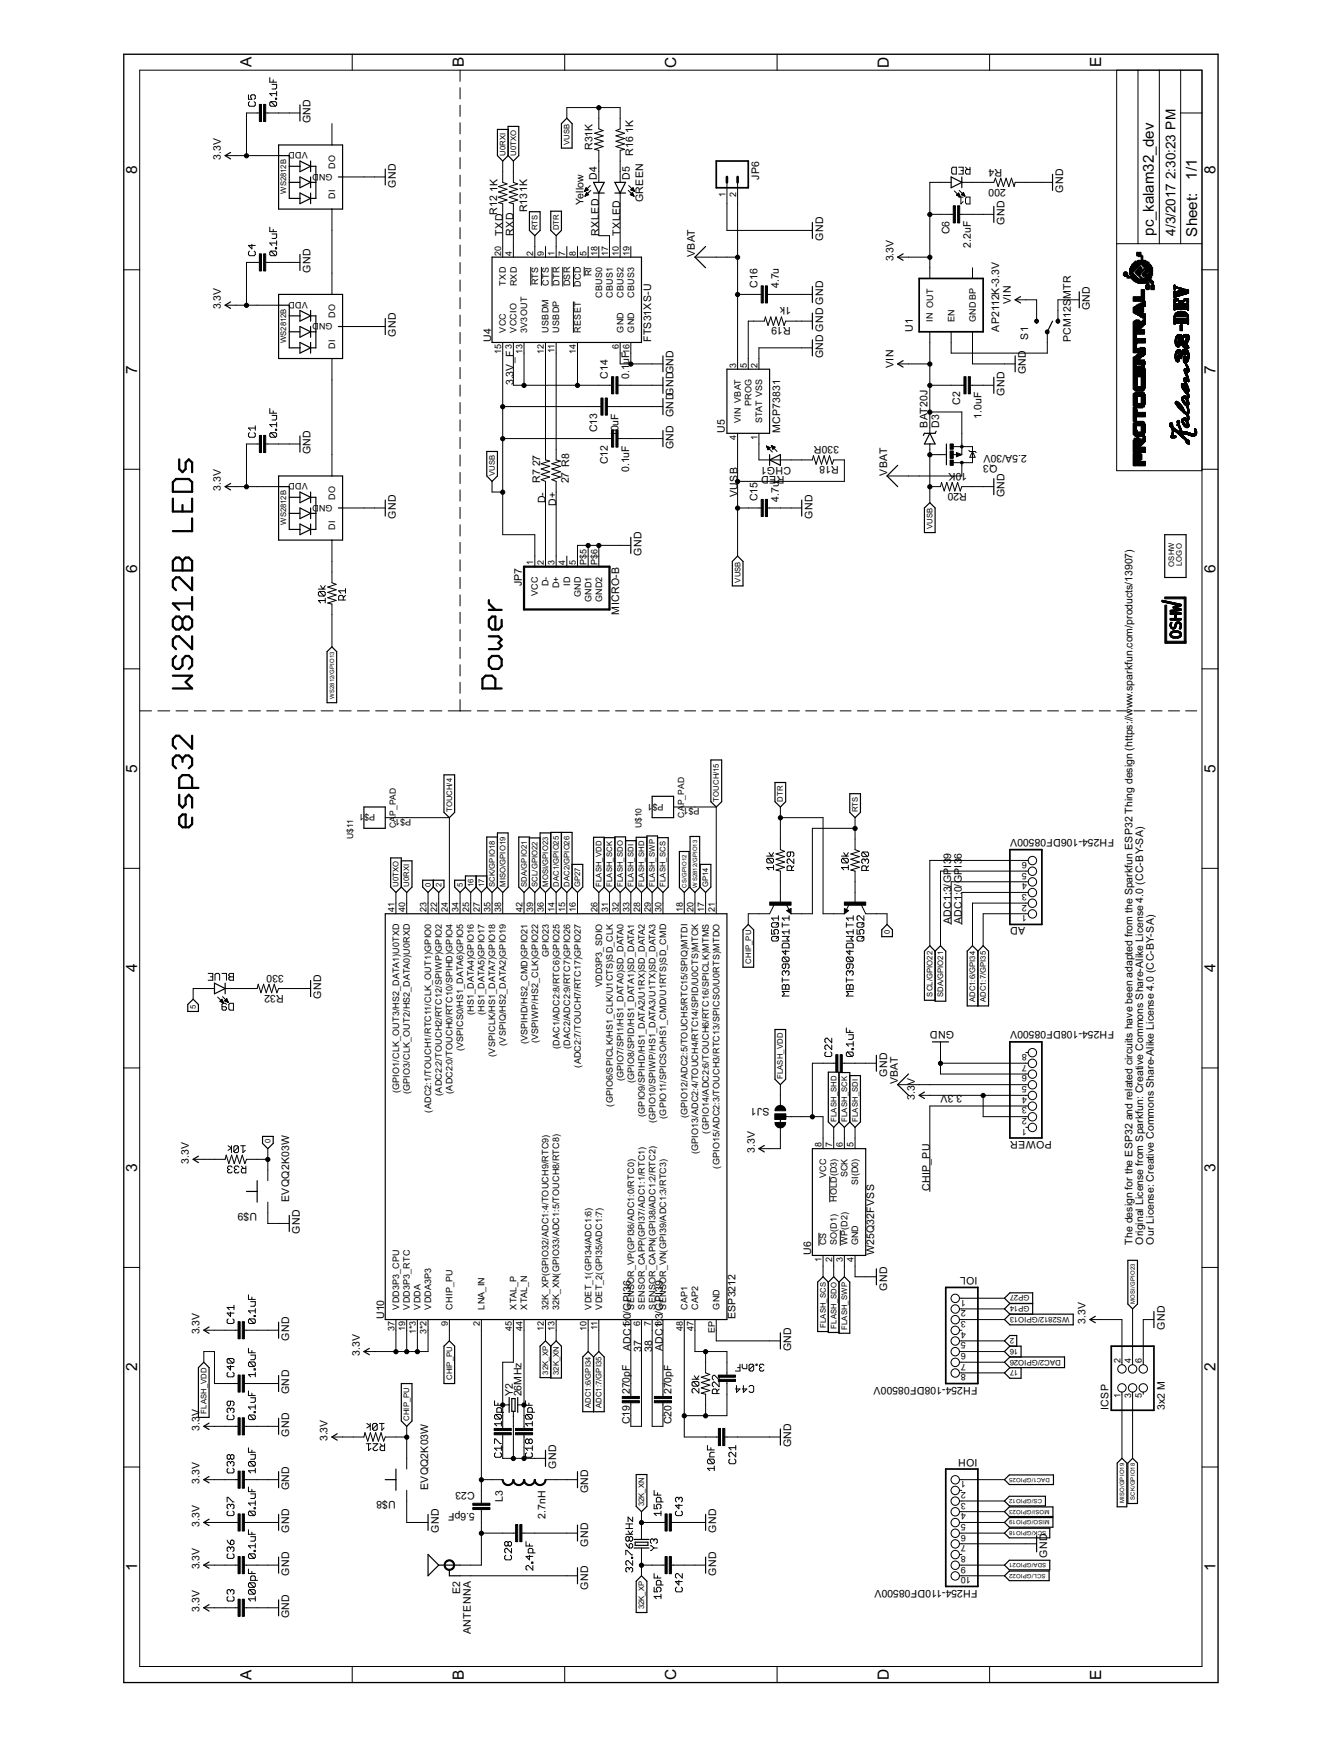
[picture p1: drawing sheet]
<svg xmlns="http://www.w3.org/2000/svg" width="216mm" height="279mm" viewBox="0 0 216 279" stroke-linecap="round" stroke-linejoin="round" font-family="sans-serif">
<defs><g id="words">
<g font-size="2.8">
<text x="40.4" y="10.8" transform="rotate(-90 40.4 10.8)">A</text>
<text x="74.6" y="10.8" transform="rotate(-90 74.6 10.8)">B</text>
<text x="108.7" y="10.9" transform="rotate(-90 108.7 10.9)">C</text>
<text x="142.9" y="10.9" transform="rotate(-90 142.9 10.9)">D</text>
<text x="177" y="10.8" transform="rotate(-90 177 10.8)">E</text>
<text x="22" y="28" transform="rotate(-90 22 28)">8</text>
<text x="195.4" y="28" transform="rotate(-90 195.4 28)">8</text>
<text x="22" y="60.1" transform="rotate(-90 22 60.1)">7</text>
<text x="195.4" y="60.1" transform="rotate(-90 195.4 60.1)">7</text>
<text x="22" y="92.2" transform="rotate(-90 22 92.2)">6</text>
<text x="195.4" y="92.2" transform="rotate(-90 195.4 92.2)">6</text>
<text x="22" y="124.2" transform="rotate(-90 22 124.2)">5</text>
<text x="195.4" y="124.2" transform="rotate(-90 195.4 124.2)">5</text>
<text x="22" y="156.3" transform="rotate(-90 22 156.3)">4</text>
<text x="195.4" y="156.3" transform="rotate(-90 195.4 156.3)">4</text>
<text x="22" y="188.4" transform="rotate(-90 22 188.4)">3</text>
<text x="195.4" y="188.4" transform="rotate(-90 195.4 188.4)">3</text>
<text x="22" y="220.5" transform="rotate(-90 22 220.5)">2</text>
<text x="195.4" y="220.5" transform="rotate(-90 195.4 220.5)">2</text>
<text x="22" y="252.6" transform="rotate(-90 22 252.6)">1</text>
<text x="195.4" y="252.6" transform="rotate(-90 195.4 252.6)">1</text>
<text x="40.4" y="270" transform="rotate(-90 40.4 270)">A</text>
<text x="74.6" y="270" transform="rotate(-90 74.6 270)">B</text>
<text x="108.7" y="270.1" transform="rotate(-90 108.7 270.1)">C</text>
<text x="142.9" y="270.1" transform="rotate(-90 142.9 270.1)">D</text>
<text x="177" y="270" transform="rotate(-90 177 270)">E</text>
</g>
<g font-size="2.7">
<text x="192.4" y="28.9" transform="rotate(-90 192.4 28.9)">1/1</text>
<text x="185.5" y="37.9" transform="rotate(-90 185.5 37.9)">pc_kalam32_dev</text>
<text x="192.5" y="38" transform="rotate(-90 192.5 38)">Sheet:</text>
</g>
<g font-size="2.4">
<text x="188.9" y="28.8" transform="rotate(-90 188.9 28.8)">2:30:23 PM</text>
<text x="188.9" y="37.9" transform="rotate(-90 188.9 37.9)">4/3/2017</text>
</g>
<g font-size="1.9">
<text x="49.9" y="19.8" transform="rotate(-90 49.9 19.8)">GND</text>
<text x="101.8" y="21.4" transform="rotate(-90 101.8 21.4)">1K</text>
<text x="35.5" y="25.7" transform="rotate(-90 35.5 25.7)">3.3V</text>
<text x="95.2" y="24.1" transform="rotate(-90 95.2 24.1)">R31K</text>
<text x="95.9" y="28.9" transform="rotate(-90 95.9 28.9)">D4</text>
<text x="101.2" y="28.9" transform="rotate(-90 101.2 28.9)">D5</text>
<text x="101.8" y="25.1" transform="rotate(-90 101.8 25.1)">R16</text>
<text x="122" y="28.9" transform="rotate(-90 122 28.9)">JP6</text>
<text x="161.1" y="27.1" transform="rotate(-180 161.1 27.1)">R4</text>
<text x="63.7" y="30.1" transform="rotate(-90 63.7 30.1)">GND</text>
<text x="80" y="34.5" transform="rotate(-90 80 34.5)">R12</text>
<text x="80" y="30.9" transform="rotate(-90 80 30.9)">1K</text>
<text x="84.8" y="34.2" transform="rotate(-90 84.8 34.2)">R131K</text>
<text x="93.8" y="32.9" transform="rotate(-90 93.8 32.9)">Yellow</text>
<text x="103.4" y="32.5" transform="rotate(-90 103.4 32.5)">GREEN</text>
<text x="161.7" y="30.3" transform="rotate(-180 161.7 30.3)">200</text>
<text x="170.9" y="31" transform="rotate(-90 170.9 31)">GND</text>
<text x="80.8" y="37.9" transform="rotate(-90 80.8 37.9)">TXD</text>
<text x="82.5" y="37.9" transform="rotate(-90 82.5 37.9)">RXD</text>
<text x="96.3" y="37.9" transform="rotate(-90 96.3 37.9)">RXLED</text>
<text x="99.7" y="37.9" transform="rotate(-90 99.7 37.9)">TXLED</text>
<text x="111.7" y="41.3" transform="rotate(-90 111.7 41.3)">VBAT</text>
<text x="132.3" y="38.7" transform="rotate(-90 132.3 38.7)">GND</text>
<text x="152.6" y="37.7" transform="rotate(-90 152.6 37.7)">C6</text>
<text x="156.1" y="39.9" transform="rotate(-90 156.1 39.9)">2.2uF</text>
<text x="161.5" y="36.2" transform="rotate(-90 161.5 36.2)">GND</text>
<text x="49.9" y="43.9" transform="rotate(-90 49.9 43.9)">GND</text>
<text x="121.8" y="46.3" transform="rotate(-90 121.8 46.3)">C16</text>
<text x="125.2" y="46.3" transform="rotate(-90 125.2 46.3)">4.7u</text>
<text x="143.6" y="42" transform="rotate(-90 143.6 42)">3.3V</text>
<text x="35.5" y="49.7" transform="rotate(-90 35.5 49.7)">3.3V</text>
<text x="127.1" y="52.6" transform="rotate(-180 127.1 52.6)">R19</text>
<text x="127.2" y="49.4" transform="rotate(-180 127.2 49.4)">1k</text>
<text x="146.7" y="53.3" transform="rotate(-90 146.7 53.3)">U1</text>
<text x="160.6" y="53.3" transform="rotate(-90 160.6 53.3)">AP2112K-3.3V</text>
<text x="162.5" y="48.9" transform="rotate(-90 162.5 48.9)">VIN</text>
<text x="175.2" y="49.9" transform="rotate(-90 175.2 49.9)">GND</text>
<text x="63.7" y="54.2" transform="rotate(-90 63.7 54.2)">GND</text>
<text x="78.9" y="55" transform="rotate(-90 78.9 55)">U4</text>
<text x="104.7" y="55" transform="rotate(-90 104.7 55)">FTS31XS-U</text>
<text x="132.3" y="57.6" transform="rotate(-90 132.3 57.6)">GND GND GND</text>
<text x="143.6" y="59.2" transform="rotate(-90 143.6 59.2)">VIN</text>
<text x="165.3" y="54.6" transform="rotate(-90 165.3 54.6)">S1</text>
<text x="172.1" y="55" transform="rotate(-90 172.1 55)">PCM12SMTR</text>
<text x="82.5" y="61.9" transform="rotate(-90 82.5 61.9)">3.3V_F</text>
<text x="97.7" y="60.9" transform="rotate(-90 97.7 60.9)">C14</text>
<text x="101.2" y="60.9" transform="rotate(-90 101.2 60.9)">0.1uF</text>
<text x="154.4" y="65.2" transform="rotate(-90 154.4 65.2)">C2</text>
<text x="161.5" y="63.6" transform="rotate(-90 161.5 63.6)">GND</text>
<text x="164.9" y="60.2" transform="rotate(-90 164.9 60.2)">GND</text>
<text x="96" y="69.5" transform="rotate(-90 96 69.5)">C13</text>
<text x="99.4" y="70.3" transform="rotate(-90 99.4 70.3)">10uF</text>
<text x="116.5" y="69.6" transform="rotate(-90 116.5 69.6)">U5</text>
<text x="125.4" y="69.6" transform="rotate(-90 125.4 69.6)">MCP73831</text>
<text x="134.9" y="71.7" transform="rotate(-180 134.9 71.7)">330R</text>
<text x="149.1" y="68.8" transform="rotate(-90 149.1 68.8)">BAT20J</text>
<text x="151" y="68.8" transform="rotate(-90 151 68.8)">D3</text>
<text x="157.8" y="67.3" transform="rotate(-90 157.8 67.3)">1.0uF</text>
<text x="49.9" y="73.1" transform="rotate(-90 49.9 73.1)">GND</text>
<text x="86.8" y="75" transform="rotate(-90 86.8 75)">27</text>
<text x="86.8" y="77.7" transform="rotate(-90 86.8 77.7)">R7</text>
<text x="91.5" y="77.7" transform="rotate(-90 91.5 77.7)">27 R8</text>
<text x="97.7" y="74.7" transform="rotate(-90 97.7 74.7)">C12</text>
<text x="101.2" y="75.9" transform="rotate(-90 101.2 75.9)">0.1uF</text>
<text x="108.3" y="72.2" transform="rotate(-90 108.3 72.2)">GND GNDGNDGND</text>
<text x="126.1" y="76.6" transform="rotate(-180 126.1 76.6)">RED</text>
<text x="127.2" y="75.1" transform="rotate(-180 127.2 75.1)">CHG1</text>
<text x="134.9" y="75" transform="rotate(-180 134.9 75)">R18</text>
<text x="142.6" y="76.5" transform="rotate(-90 142.6 76.5)">VBAT</text>
<text x="155.5" y="76" transform="rotate(-180 155.5 76)">10K</text>
<text x="160.3" y="74.8" transform="rotate(-180 160.3 74.8)">Q3</text>
<text x="165.1" y="73.1" transform="rotate(-180 165.1 73.1)">2.5A/30V</text>
<text x="35.5" y="78.9" transform="rotate(-90 35.5 78.9)">3.3V</text>
<text x="63.7" y="83.4" transform="rotate(-90 63.7 83.4)">GND</text>
<text x="87.7" y="80.9" transform="rotate(-90 87.7 80.9)">D-</text>
<text x="89.4" y="81.4" transform="rotate(-90 89.4 81.4)">D+</text>
<text x="118.6" y="79.9" transform="rotate(-90 118.6 79.9)">VUSB</text>
<text x="121.8" y="80.6" transform="rotate(-90 121.8 80.6)">C15</text>
<text x="125.2" y="80.6" transform="rotate(-90 125.2 80.6)">4.7u</text>
<text x="130.6" y="83.4" transform="rotate(-90 130.6 83.4)">GND</text>
<text x="155.5" y="79.2" transform="rotate(-180 155.5 79.2)">R20</text>
<text x="161.5" y="79.9" transform="rotate(-90 161.5 79.9)">GND</text>
<text x="103.1" y="89.4" transform="rotate(-90 103.1 89.4)">GND</text>
<text x="83.9" y="94.3" transform="rotate(-90 83.9 94.3)">JP7</text>
<text x="99.5" y="98.8" transform="rotate(-90 99.5 98.8)">MICRO-B</text>
<text x="179.1" y="134.9" transform="rotate(-180 179.1 134.9)">FH254-106DF08500V</text>
<text x="152.9" y="139.5" transform="rotate(-90 152.9 139.5)">I3</text>
<text x="152.9" y="138" transform="rotate(-90 152.9 138)">9</text>
<text x="154.6" y="139.5" transform="rotate(-90 154.6 139.5)">I3</text>
<text x="154.6" y="138" transform="rotate(-90 154.6 138)">6</text>
<text x="152.9" y="148.6" transform="rotate(-90 152.9 148.6)">ADC1:3/GP</text>
<text x="154.6" y="148.6" transform="rotate(-90 154.6 148.6)">ADC1:0/GP</text>
<text x="164.8" y="149" transform="rotate(-180 164.8 149)">AD</text>
<text x="45.6" y="159.9" transform="rotate(-180 45.6 159.9)">R32</text>
<text x="45.6" y="156.7" transform="rotate(-180 45.6 156.7)">330</text>
<text x="51.6" y="160.6" transform="rotate(-90 51.6 160.6)">GND</text>
<text x="153.4" y="165.8" transform="rotate(-180 153.4 165.8)">GND</text>
<text x="179.1" y="165.8" transform="rotate(-180 179.1 165.8)">FH254-108DF08500V</text>
<text x="142.6" y="173.1" transform="rotate(-90 142.6 173.1)">GND</text>
<text x="123.7" y="178" transform="rotate(-180 123.7 178)">SJ1</text>
<text x="144.3" y="174.3" transform="rotate(-90 144.3 174.3)">VBAT</text>
<text x="147.1" y="176.8" transform="rotate(-90 147.1 176.8)">3.3V</text>
<text x="154.7" y="176.1" transform="rotate(-180 154.7 176.1)">3.3V</text>
<text x="121.3" y="185.3" transform="rotate(-90 121.3 185.3)">3.3V</text>
<text x="169.1" y="183.4" transform="rotate(-180 169.1 183.4)">POWER</text>
<text x="30.4" y="187.1" transform="rotate(-90 30.4 187.1)">3.3V</text>
<text x="149.5" y="191.5" transform="rotate(-90 149.5 191.5)">CHIP_PU</text>
<text x="41.3" y="195" transform="rotate(-180 41.3 195)">U$9</text>
<text x="46.5" y="193.2" transform="rotate(-90 46.5 193.2)">EVQQ2K03W</text>
<text x="48.2" y="198.4" transform="rotate(-90 48.2 198.4)">GND</text>
<text x="130.4" y="201.8" transform="rotate(-90 130.4 201.8)">U6</text>
<text x="140.6" y="201.8" transform="rotate(-90 140.6 201.8)">W25Q32FVSS</text>
<text x="182.1" y="200.1" transform="rotate(-90 182.1 200.1)">The design for the ESP32 and related circuits have been adapted from the Sparkfun ESP32 Thing design (https:/ www.sparkfun.com/products/13907)</text>
<text x="183.8" y="200.1" transform="rotate(-90 183.8 200.1)">Original License from Sparkfun: Creative Commons Share-Alike License 4.0 (CC-BY-SA)</text>
<text x="185.5" y="200.1" transform="rotate(-90 185.5 200.1)">Our License: Creative Commons Share-Alike License 4.0 (CC-BY-SA)</text>
<text x="142.6" y="207.5" transform="rotate(-90 142.6 207.5)">GND</text>
<text x="157.2" y="205.3" transform="rotate(-180 157.2 205.3)">IOL</text>
<text x="32.1" y="214.5" transform="rotate(-90 32.1 214.5)">3.3V</text>
<text x="46.5" y="215.5" transform="rotate(-90 46.5 215.5)">GND</text>
<text x="61.8" y="212.1" transform="rotate(-90 61.8 212.1)">U10</text>
<text x="101.4" y="212.1" transform="rotate(-90 101.4 212.1)">0/GPI36</text>
<text x="106.6" y="212.1" transform="rotate(-90 106.6 212.1)">3/GPI39</text>
<text x="118.2" y="212.1" transform="rotate(-90 118.2 212.1)">ESP3212</text>
<text x="174.5" y="212.8" transform="rotate(-90 174.5 212.8)">3.3V</text>
<text x="187.2" y="213.8" transform="rotate(-90 187.2 213.8)">GND</text>
<text x="57.8" y="218" transform="rotate(-90 57.8 218)">3.3V</text>
<text x="101.4" y="217.2" transform="rotate(-90 101.4 217.2)">ADC1:</text>
<text x="103.1" y="217.3" transform="rotate(-90 103.1 217.3)">37</text>
<text x="104.8" y="217.3" transform="rotate(-90 104.8 217.3)">38</text>
<text x="106.6" y="217.2" transform="rotate(-90 106.6 217.2)">ADC1:</text>
<text x="127.2" y="217.2" transform="rotate(-90 127.2 217.2)">GND</text>
<text x="46.5" y="224.1" transform="rotate(-90 46.5 224.1)">GND</text>
<text x="82.4" y="224.5" transform="rotate(-90 82.4 224.5)">Y2</text>
<text x="83.8" y="224.5" transform="rotate(-90 83.8 224.5)">26MHz</text>
<text x="101.2" y="224.1" transform="rotate(-90 101.2 224.1)">270pF</text>
<text x="107.9" y="224.1" transform="rotate(-90 107.9 224.1)">270pF</text>
<text x="157.2" y="222.9" transform="rotate(-180 157.2 222.9)">FH254-108DF08500V</text>
<text x="178.2" y="226.7" transform="rotate(-90 178.2 226.7)">ICSP</text>
<text x="187.2" y="226.7" transform="rotate(-90 187.2 226.7)">3x2 M</text>
<text x="32.1" y="230" transform="rotate(-90 32.1 230)">3.3V</text>
<text x="46.5" y="231" transform="rotate(-90 46.5 231)">GND</text>
<text x="52.7" y="231.7" transform="rotate(-90 52.7 231.7)">3.3V</text>
<text x="101.2" y="229" transform="rotate(-90 101.2 229)">C19</text>
<text x="107.9" y="229" transform="rotate(-90 107.9 229)">C20</text>
<text x="127.2" y="232.7" transform="rotate(-90 127.2 232.7)">GND</text>
<text x="32.1" y="238.6" transform="rotate(-90 32.1 238.6)">3.3V</text>
<text x="46.5" y="239.6" transform="rotate(-90 46.5 239.6)">GND</text>
<text x="68.8" y="239.6" transform="rotate(-90 68.8 239.6)">EVQQ2K03W</text>
<text x="76.3" y="239.8" transform="rotate(-180 76.3 239.8)">C23</text>
<text x="89.4" y="236.1" transform="rotate(-90 89.4 236.1)">GND</text>
<text x="157.2" y="234.5" transform="rotate(-180 157.2 234.5)">IOH</text>
<text x="32.1" y="245.4" transform="rotate(-90 32.1 245.4)">3.3V</text>
<text x="63.6" y="241.3" transform="rotate(-180 63.6 241.3)">U$8</text>
<text x="76.4" y="243.3" transform="rotate(-180 76.4 243.3)">5.6pF</text>
<text x="80.8" y="241.5" transform="rotate(-90 80.8 241.5)">L3</text>
<text x="87.7" y="244.1" transform="rotate(-90 87.7 244.1)">2.7nH</text>
<text x="94.6" y="240.1" transform="rotate(-90 94.6 240.1)">GND</text>
<text x="46.5" y="246.4" transform="rotate(-90 46.5 246.4)">GND</text>
<text x="70.5" y="246.4" transform="rotate(-90 70.5 246.4)">GND</text>
<text x="94.6" y="248.7" transform="rotate(-90 94.6 248.7)">GND</text>
<text x="115.1" y="246.4" transform="rotate(-90 115.1 246.4)">GND</text>
<text x="168.4" y="250.4" transform="rotate(-90 168.4 250.4)">GND</text>
<text x="32.1" y="252.3" transform="rotate(-90 32.1 252.3)">3.3V</text>
<text x="46.5" y="253.3" transform="rotate(-90 46.5 253.3)">GND</text>
<text x="74" y="256.3" transform="rotate(-90 74 256.3)">E2</text>
<text x="94.6" y="255.5" transform="rotate(-90 94.6 255.5)">GND</text>
<text x="115.1" y="253.3" transform="rotate(-90 115.1 253.3)">GND</text>
<text x="157.2" y="255.5" transform="rotate(-180 157.2 255.5)">FH254-110DF08500V</text>
<text x="32.1" y="259.2" transform="rotate(-90 32.1 259.2)">3.3V</text>
<text x="46.5" y="260.2" transform="rotate(-90 46.5 260.2)">GND</text>
<text x="75.7" y="262.7" transform="rotate(-90 75.7 262.7)">ANTENNA</text>
</g>
<g font-size="1.6">
<text x="49.5" y="24.5" transform="rotate(-180 49.5 24.5)">VDD</text>
<text x="53.5" y="27.9" transform="rotate(-180 53.5 27.9)">GND</text>
<text x="53.9" y="27.1" transform="rotate(-90 53.9 27.1)">DO</text>
<text x="53.9" y="32" transform="rotate(-90 53.9 32)">DI</text>
<text x="116.6" y="31.7" transform="rotate(-90 116.6 31.7)">1</text>
<text x="118.3" y="31.7" transform="rotate(-90 118.3 31.7)">2</text>
<text x="80.6" y="41.1" transform="rotate(-90 80.6 41.1)">20</text>
<text x="82.3" y="41.1" transform="rotate(-90 82.3 41.1)">4</text>
<text x="85.7" y="41.1" transform="rotate(-90 85.7 41.1)">2</text>
<text x="87.4" y="41.1" transform="rotate(-90 87.4 41.1)">9</text>
<text x="89.2" y="41.1" transform="rotate(-90 89.2 41.1)">1</text>
<text x="90.9" y="41.1" transform="rotate(-90 90.9 41.1)">7</text>
<text x="92.6" y="41.1" transform="rotate(-90 92.6 41.1)">8</text>
<text x="94.3" y="41.1" transform="rotate(-90 94.3 41.1)">5</text>
<text x="96" y="41.1" transform="rotate(-90 96 41.1)">18</text>
<text x="97.7" y="41.1" transform="rotate(-90 97.7 41.1)">17</text>
<text x="99.5" y="41.1" transform="rotate(-90 99.5 41.1)">10</text>
<text x="101.2" y="41.1" transform="rotate(-90 101.2 41.1)">19</text>
<text x="81.3" y="45.9" transform="rotate(-90 81.3 45.9)">TXD</text>
<text x="83.1" y="46" transform="rotate(-90 83.1 46)">RXD</text>
<text x="86.5" y="45.9" transform="rotate(-90 86.5 45.9)">RTS</text>
<text x="88.2" y="45.9" transform="rotate(-90 88.2 45.9)">CTS</text>
<text x="89.9" y="46" transform="rotate(-90 89.9 46)">DTR</text>
<text x="91.6" y="46" transform="rotate(-90 91.6 46)">DSR</text>
<text x="93.4" y="46.1" transform="rotate(-90 93.4 46.1)">DCD</text>
<text x="95.1" y="44.4" transform="rotate(-90 95.1 44.4)">RI</text>
<text x="96.8" y="47.8" transform="rotate(-90 96.8 47.8)">CBUS0</text>
<text x="98.5" y="47.8" transform="rotate(-90 98.5 47.8)">CBUS1</text>
<text x="100.2" y="47.8" transform="rotate(-90 100.2 47.8)">CBUS2</text>
<text x="101.9" y="47.8" transform="rotate(-90 101.9 47.8)">CBUS3</text>
<text x="49.5" y="48.5" transform="rotate(-180 49.5 48.5)">VDD</text>
<text x="53.5" y="52" transform="rotate(-180 53.5 52)">GND</text>
<text x="53.9" y="51.1" transform="rotate(-90 53.9 51.1)">DO</text>
<text x="81.3" y="53.5" transform="rotate(-90 81.3 53.5)">VCC</text>
<text x="83.1" y="53.5" transform="rotate(-90 83.1 53.5)">VCCIO</text>
<text x="84.8" y="53.5" transform="rotate(-90 84.8 53.5)">3V3OUT</text>
<text x="88.2" y="53.5" transform="rotate(-90 88.2 53.5)">USBDM</text>
<text x="89.9" y="53.5" transform="rotate(-90 89.9 53.5)">USBDP</text>
<text x="93.3" y="53.5" transform="rotate(-90 93.3 53.5)">RESET</text>
<text x="100.2" y="53.5" transform="rotate(-90 100.2 53.5)">GND</text>
<text x="101.9" y="53.5" transform="rotate(-90 101.9 53.5)">GND</text>
<text x="150" y="51.7" transform="rotate(-90 150 51.7)">IN OUT</text>
<text x="153.4" y="51.7" transform="rotate(-90 153.4 51.7)">EN</text>
<text x="156.9" y="51.7" transform="rotate(-90 156.9 51.7)">GNDBP</text>
<text x="53.9" y="56" transform="rotate(-90 53.9 56)">DI</text>
<text x="80.6" y="56.9" transform="rotate(-90 80.6 56.9)">15</text>
<text x="82.3" y="56.1" transform="rotate(-90 82.3 56.1)">3</text>
<text x="84" y="56.9" transform="rotate(-90 84 56.9)">13</text>
<text x="87.4" y="56.9" transform="rotate(-90 87.4 56.9)">12</text>
<text x="89.2" y="56.8" transform="rotate(-90 89.2 56.8)">11</text>
<text x="92.6" y="56.9" transform="rotate(-90 92.6 56.9)">14</text>
<text x="99.5" y="56.1" transform="rotate(-90 99.5 56.1)">6</text>
<text x="101.2" y="56.9" transform="rotate(-90 101.2 56.9)">16</text>
<text x="118.3" y="59.1" transform="rotate(-90 118.3 59.1)">3</text>
<text x="120.1" y="59.1" transform="rotate(-90 120.1 59.1)">5</text>
<text x="121.8" y="59.1" transform="rotate(-90 121.8 59.1)">2</text>
<text x="120.8" y="65.3" transform="rotate(-90 120.8 65.3)">PROG</text>
<text x="118.3" y="70.7" transform="rotate(-90 118.3 70.7)">4</text>
<text x="119.1" y="68" transform="rotate(-90 119.1 68)">VIN VBAT</text>
<text x="121.8" y="70.7" transform="rotate(-90 121.8 70.7)">1</text>
<text x="122.5" y="68" transform="rotate(-90 122.5 68)">STAT VSS</text>
<text x="49.5" y="77.7" transform="rotate(-180 49.5 77.7)">VDD</text>
<text x="53.5" y="81.2" transform="rotate(-180 53.5 81.2)">GND</text>
<text x="53.9" y="80.3" transform="rotate(-90 53.9 80.3)">DO</text>
<text x="53.9" y="85.2" transform="rotate(-90 53.9 85.2)">DI</text>
<text x="85.7" y="90.9" transform="rotate(-90 85.7 90.9)">1</text>
<text x="86.5" y="95.8" transform="rotate(-90 86.5 95.8)">VCC</text>
<text x="87.4" y="90.9" transform="rotate(-90 87.4 90.9)">2</text>
<text x="88.2" y="94.2" transform="rotate(-90 88.2 94.2)">D-</text>
<text x="89.2" y="90.9" transform="rotate(-90 89.2 90.9)">3</text>
<text x="89.9" y="94.6" transform="rotate(-90 89.9 94.6)">D+</text>
<text x="90.9" y="90.9" transform="rotate(-90 90.9 90.9)">4</text>
<text x="91.6" y="94.2" transform="rotate(-90 91.6 94.2)">ID</text>
<text x="92.6" y="90.9" transform="rotate(-90 92.6 90.9)">5</text>
<text x="93.3" y="96" transform="rotate(-90 93.3 96)">GND</text>
<text x="94.3" y="90.8" transform="rotate(-90 94.3 90.8)">P$5</text>
<text x="96" y="90.8" transform="rotate(-90 96 90.8)">P$6</text>
<text x="95.1" y="96.8" transform="rotate(-90 95.1 96.8)">GND1</text>
<text x="96.8" y="96.8" transform="rotate(-90 96.8 96.8)">GND2</text>
<text x="60.3" y="130.9" transform="rotate(-180 60.3 130.9)">P$1</text>
<text x="66.1" y="131.7" transform="rotate(-180 66.1 131.7)">P$1</text>
<text x="106.7" y="129.2" transform="rotate(-180 106.7 129.2)">P$1</text>
<text x="112.4" y="130" transform="rotate(-180 112.4 130)">P$1</text>
<text x="165.1" y="143.7" transform="rotate(-180 165.1 143.7)">3</text>
<text x="165.1" y="142" transform="rotate(-180 165.1 142)">4</text>
<text x="165.1" y="140.3" transform="rotate(-180 165.1 140.3)">5</text>
<text x="165.1" y="138.6" transform="rotate(-180 165.1 138.6)">6</text>
<text x="63.4" y="146.7" transform="rotate(-90 63.4 146.7)">41</text>
<text x="65.1" y="146.7" transform="rotate(-90 65.1 146.7)">40</text>
<text x="68.6" y="146.7" transform="rotate(-90 68.6 146.7)">23</text>
<text x="70.3" y="146.7" transform="rotate(-90 70.3 146.7)">22</text>
<text x="72" y="146.7" transform="rotate(-90 72 146.7)">24</text>
<text x="73.7" y="146.7" transform="rotate(-90 73.7 146.7)">34</text>
<text x="75.4" y="146.7" transform="rotate(-90 75.4 146.7)">25</text>
<text x="77.1" y="146.7" transform="rotate(-90 77.1 146.7)">27</text>
<text x="78.9" y="146.7" transform="rotate(-90 78.9 146.7)">35</text>
<text x="80.6" y="146.7" transform="rotate(-90 80.6 146.7)">38</text>
<text x="84" y="146.7" transform="rotate(-90 84 146.7)">42</text>
<text x="85.7" y="146.7" transform="rotate(-90 85.7 146.7)">39</text>
<text x="87.4" y="146.7" transform="rotate(-90 87.4 146.7)">36</text>
<text x="89.2" y="146.7" transform="rotate(-90 89.2 146.7)">14</text>
<text x="90.9" y="146.7" transform="rotate(-90 90.9 146.7)">15</text>
<text x="92.6" y="146.7" transform="rotate(-90 92.6 146.7)">16</text>
<text x="96" y="146.7" transform="rotate(-90 96 146.7)">26</text>
<text x="97.7" y="146.7" transform="rotate(-90 97.7 146.7)">31</text>
<text x="99.5" y="146.7" transform="rotate(-90 99.5 146.7)">32</text>
<text x="101.2" y="146.7" transform="rotate(-90 101.2 146.7)">33</text>
<text x="102.9" y="146.7" transform="rotate(-90 102.9 146.7)">28</text>
<text x="104.6" y="146.7" transform="rotate(-90 104.6 146.7)">29</text>
<text x="106.3" y="146.7" transform="rotate(-90 106.3 146.7)">30</text>
<text x="109.8" y="146.7" transform="rotate(-90 109.8 146.7)">18</text>
<text x="111.5" y="146.7" transform="rotate(-90 111.5 146.7)">20</text>
<text x="113.2" y="146.7" transform="rotate(-90 113.2 146.7)">17</text>
<text x="114.9" y="146.7" transform="rotate(-90 114.9 146.7)">21</text>
<text x="165.1" y="147.1" transform="rotate(-180 165.1 147.1)">1</text>
<text x="165.1" y="145.4" transform="rotate(-180 165.1 145.4)">2</text>
<text x="88.2" y="153.8" transform="rotate(-90 88.2 153.8)">GPIO23</text>
<text x="96.8" y="158.7" transform="rotate(-90 96.8 158.7)">VDD3P3_SDIO</text>
<text x="76.2" y="163.1" transform="rotate(-90 76.2 163.1)">(HS1_DATA4)GPIO16</text>
<text x="77.9" y="163.1" transform="rotate(-90 77.9 163.1)">(HS1_DATA5)GPIO17</text>
<text x="84.8" y="167.9" transform="rotate(-90 84.8 167.9)">(VSPIHD/HS2_CMD)GPIO21</text>
<text x="86.5" y="167.7" transform="rotate(-90 86.5 167.7)">(VSPIWP/HS2_CLK)GPIO22</text>
<text x="74.5" y="169" transform="rotate(-90 74.5 169)">(VSPICS0/HS1_DATA6)GPIO5</text>
<text x="79.6" y="169.9" transform="rotate(-90 79.6 169.9)">(VSPICLK/HS1_DATA7)GPIO18</text>
<text x="81.3" y="168.1" transform="rotate(-90 81.3 168.1)">(VSPIQ/HS2_DATA2)GPIO19</text>
<text x="89.9" y="168.7" transform="rotate(-90 89.9 168.7)">(DAC1/ADC2:8/RTC6)GPIO25</text>
<text x="91.6" y="168.7" transform="rotate(-90 91.6 168.7)">(DAC2/ADC2:9/RTC7)GPIO26</text>
<text x="93.4" y="171.6" transform="rotate(-90 93.4 171.6)">(ADC2:7/TOUCH7/RTC17)GPIO27</text>
<text x="100.2" y="173.9" transform="rotate(-90 100.2 173.9)">(GPIO7/SPI1/HS1_DATA0)SD_DATA0</text>
<text x="165.1" y="172.9" transform="rotate(-180 165.1 172.9)">6</text>
<text x="165.1" y="171.2" transform="rotate(-180 165.1 171.2)">7</text>
<text x="165.1" y="169.5" transform="rotate(-180 165.1 169.5)">8</text>
<text x="64.2" y="175.8" transform="rotate(-90 64.2 175.8)">(GPIO1/CLK_OUT3/HS2_DATA1)U0TXD</text>
<text x="65.9" y="175.9" transform="rotate(-90 65.9 175.9)">(GPIO3/CLK_OUT2/HS2_DATA0)U0RXD</text>
<text x="69.3" y="178.9" transform="rotate(-90 69.3 178.9)">(ADC2:1/TOUCH1/RTC11/CLK_OUT1)GPIO0</text>
<text x="71" y="176.1" transform="rotate(-90 71 176.1)">(ADC2:2/TOUCH2/RTC12/SPIWP)GPIO2</text>
<text x="72.8" y="175.8" transform="rotate(-90 72.8 175.8)">(ADC2:0/TOUCH0/RTC10/SPIHD)GPIO4</text>
<text x="98.5" y="177.9" transform="rotate(-90 98.5 177.9)">(GPIO6/SPICLK/HS1_CLK/U1CTS)SD_CLK</text>
<text x="101.9" y="174.1" transform="rotate(-90 101.9 174.1)">(GPIO8/SPID/HS1_DATA1)SD_DATA1</text>
<text x="103.7" y="179.6" transform="rotate(-90 103.7 179.6)">(GPIO9/SPIHD/HS1_DATA2/U1RX)SD_DATA2</text>
<text x="107.1" y="179.9" transform="rotate(-90 107.1 179.9)">(GPIO11/SPICSO/HS1_CMD/U1RTS)SD_CMD</text>
<text x="110.5" y="179.8" transform="rotate(-90 110.5 179.8)">(GPIO12/ADC2:5/TOUCH5/RTC15/SPIQ)MTDI</text>
<text x="165.1" y="179.8" transform="rotate(-180 165.1 179.8)">2</text>
<text x="165.1" y="178" transform="rotate(-180 165.1 178)">3</text>
<text x="165.1" y="176.3" transform="rotate(-180 165.1 176.3)">4</text>
<text x="165.1" y="174.6" transform="rotate(-180 165.1 174.6)">5</text>
<text x="105.4" y="180.6" transform="rotate(-90 105.4 180.6)">(GPIO10/SPIWP/HS1_DATA3/U1TX)SD_DATA3</text>
<text x="112.2" y="185.5" transform="rotate(-90 112.2 185.5)">(GPIO13/ADC2:4/TOUCH4/RTC14/SPID/U0CTS)MTCK</text>
<text x="114" y="182.2" transform="rotate(-90 114 182.2)">(GPIO14/ADC2:6/TOUCH6/RTC16/SPICLK)MTMS</text>
<text x="132.1" y="184.4" transform="rotate(-90 132.1 184.4)">8</text>
<text x="133.8" y="184.4" transform="rotate(-90 133.8 184.4)">7</text>
<text x="135.5" y="184.4" transform="rotate(-90 135.5 184.4)">6</text>
<text x="137.2" y="184.4" transform="rotate(-90 137.2 184.4)">5</text>
<text x="165.1" y="181.5" transform="rotate(-180 165.1 181.5)">1</text>
<text x="115.7" y="187.9" transform="rotate(-90 115.7 187.9)">(GPIO15/ADC2:3/TOUCH3/RTC13/SPICSO/U0RTS)MTDO</text>
<text x="132.8" y="189.4" transform="rotate(-90 132.8 189.4)">VCC</text>
<text x="136.3" y="189.3" transform="rotate(-90 136.3 189.3)">SCK</text>
<text x="138" y="190.5" transform="rotate(-90 138 190.5)">SI(D0)</text>
<text x="134.5" y="193.2" transform="rotate(-90 134.5 193.2)">HOLD(D3)</text>
<text x="132.1" y="202.9" transform="rotate(-90 132.1 202.9)">1</text>
<text x="132.8" y="200.2" transform="rotate(-90 132.8 200.2)">CS</text>
<text x="133.8" y="202.9" transform="rotate(-90 133.8 202.9)">2</text>
<text x="134.5" y="200.2" transform="rotate(-90 134.5 200.2)">SO(D1)</text>
<text x="135.5" y="202.9" transform="rotate(-90 135.5 202.9)">3</text>
<text x="136.3" y="200.2" transform="rotate(-90 136.3 200.2)">WP(D2)</text>
<text x="137.2" y="202.9" transform="rotate(-90 137.2 202.9)">4</text>
<text x="138" y="200.2" transform="rotate(-90 138 200.2)">GND</text>
<text x="155.3" y="208.9" transform="rotate(-180 155.3 208.9)">1</text>
<text x="63.4" y="214" transform="rotate(-90 63.4 214)">37</text>
<text x="64.2" y="210.5" transform="rotate(-90 64.2 210.5)">VDD3P3_CPU</text>
<text x="65.1" y="214" transform="rotate(-90 65.1 214)">19</text>
<text x="65.9" y="210.5" transform="rotate(-90 65.9 210.5)">VDD3P3_RTC</text>
<text x="66.9" y="214.5" transform="rotate(-90 66.9 214.5)">1*3</text>
<text x="67.6" y="210.5" transform="rotate(-90 67.6 210.5)">VDDA</text>
<text x="68.6" y="214.5" transform="rotate(-90 68.6 214.5)">3*2</text>
<text x="69.3" y="210.5" transform="rotate(-90 69.3 210.5)">VDDA3P3</text>
<text x="72" y="213.2" transform="rotate(-90 72 213.2)">9</text>
<text x="72.8" y="210.5" transform="rotate(-90 72.8 210.5)">CHIP_PU</text>
<text x="77.1" y="213.2" transform="rotate(-90 77.1 213.2)">2</text>
<text x="77.9" y="210.5" transform="rotate(-90 77.9 210.5)">LNA_IN</text>
<text x="82.3" y="214" transform="rotate(-90 82.3 214)">45</text>
<text x="83.1" y="210.5" transform="rotate(-90 83.1 210.5)">XTAL_P</text>
<text x="84" y="214" transform="rotate(-90 84 214)">44</text>
<text x="84.8" y="210.5" transform="rotate(-90 84.8 210.5)">XTAL_N</text>
<text x="87.4" y="214" transform="rotate(-90 87.4 214)">12</text>
<text x="88.2" y="210.5" transform="rotate(-90 88.2 210.5)">32K_XP(GPIO32/ADC1:4/TOUCH9/RTC9)</text>
<text x="89.2" y="214" transform="rotate(-90 89.2 214)">13</text>
<text x="89.9" y="210.5" transform="rotate(-90 89.9 210.5)">32K_XN(GPIO33/ADC1:5/TOUCH8/RTC8)</text>
<text x="94.3" y="214" transform="rotate(-90 94.3 214)">10</text>
<text x="95.1" y="210.5" transform="rotate(-90 95.1 210.5)">VDET_1(GPI34/ADC1:6)</text>
<text x="96" y="213.9" transform="rotate(-90 96 213.9)">11</text>
<text x="96.8" y="210.5" transform="rotate(-90 96.8 210.5)">VDET_2(GPI35/ADC1:7)</text>
<text x="101.2" y="213.2" transform="rotate(-90 101.2 213.2)">5</text>
<text x="101.9" y="210.5" transform="rotate(-90 101.9 210.5)">SENSOR_VP(GPI36/ADC1:0/RTC0)</text>
<text x="102.9" y="213.2" transform="rotate(-90 102.9 213.2)">6</text>
<text x="103.6" y="210.5" transform="rotate(-90 103.6 210.5)">SENSOR_CAPP(GPI37/ADC1:1/RTC1)</text>
<text x="104.6" y="213.2" transform="rotate(-90 104.6 213.2)">7</text>
<text x="105.4" y="210.5" transform="rotate(-90 105.4 210.5)">SENSOR_CAPN(GPI38/ADC1:2/RTC2)</text>
<text x="106.3" y="213.2" transform="rotate(-90 106.3 213.2)">8</text>
<text x="107.1" y="210.5" transform="rotate(-90 107.1 210.5)">SENSOR_VN(GPI39/ADC1:3/RTC3)</text>
<text x="109.8" y="214" transform="rotate(-90 109.8 214)">48</text>
<text x="110.5" y="210.5" transform="rotate(-90 110.5 210.5)">CAP1</text>
<text x="111.5" y="214" transform="rotate(-90 111.5 214)">47</text>
<text x="112.2" y="210.5" transform="rotate(-90 112.2 210.5)">CAP2</text>
<text x="114.9" y="214.3" transform="rotate(-90 114.9 214.3)">EP</text>
<text x="115.7" y="210.5" transform="rotate(-90 115.7 210.5)">GND</text>
<text x="155.3" y="210.7" transform="rotate(-180 155.3 210.7)">2</text>
<text x="155.3" y="212.4" transform="rotate(-180 155.3 212.4)">3</text>
<text x="155.3" y="214.1" transform="rotate(-180 155.3 214.1)">4</text>
<text x="155.3" y="215.8" transform="rotate(-180 155.3 215.8)">5</text>
<text x="155.3" y="217.5" transform="rotate(-180 155.3 217.5)">6</text>
<text x="155.3" y="219.2" transform="rotate(-180 155.3 219.2)">7</text>
<text x="155.3" y="220.9" transform="rotate(-180 155.3 220.9)">8</text>
<text x="180.1" y="219.1" transform="rotate(-90 180.1 219.1)">2</text>
<text x="181.8" y="219.1" transform="rotate(-90 181.8 219.1)">4</text>
<text x="183.6" y="219.1" transform="rotate(-90 183.6 219.1)">6</text>
<text x="180.1" y="224.8" transform="rotate(-90 180.1 224.8)">1</text>
<text x="181.8" y="224.8" transform="rotate(-90 181.8 224.8)">3</text>
<text x="183.6" y="224.8" transform="rotate(-90 183.6 224.8)">5</text>
<text x="155.3" y="238.1" transform="rotate(-180 155.3 238.1)">1</text>
<text x="155.3" y="239.8" transform="rotate(-180 155.3 239.8)">2</text>
<text x="155.3" y="241.5" transform="rotate(-180 155.3 241.5)">3</text>
<text x="155.3" y="243.3" transform="rotate(-180 155.3 243.3)">4</text>
<text x="155.3" y="245" transform="rotate(-180 155.3 245)">5</text>
<text x="155.3" y="246.7" transform="rotate(-180 155.3 246.7)">6</text>
<text x="155.3" y="248.4" transform="rotate(-180 155.3 248.4)">7</text>
<text x="155.3" y="250.1" transform="rotate(-180 155.3 250.1)">8</text>
<text x="155.3" y="251.8" transform="rotate(-180 155.3 251.8)">9</text>
<text x="156.1" y="253.6" transform="rotate(-180 156.1 253.6)">10</text>
</g>
<g font-size="1.5">
<text x="63.7" y="131.2" transform="rotate(-90 63.7 131.2)">P_PAD</text>
<text x="110" y="131.4" transform="rotate(-90 110 131.4)">CA</text>
<text x="110" y="129.5" transform="rotate(-90 110 129.5)">P_PAD</text>
<text x="56.8" y="134.9" transform="rotate(-90 56.8 134.9)">U$11</text>
<text x="63.7" y="133.1" transform="rotate(-90 63.7 133.1)">CA</text>
<text x="103.1" y="133.1" transform="rotate(-90 103.1 133.1)">U$10</text>
</g>
<g font-size="1.4">
<text x="91.6" y="23.3" transform="rotate(-90 91.6 23.3)">VUSB</text>
<text x="81.2" y="25" transform="rotate(-90 81.2 25)">U0RXI</text>
<text x="83" y="25" transform="rotate(-90 83 25)">U0TXO</text>
<text x="46" y="31.2" transform="rotate(-90 46 31.2)">WS2812B</text>
<text x="86.4" y="37" transform="rotate(-90 86.4 37)">RTS</text>
<text x="89.8" y="37" transform="rotate(-90 89.8 37)">DTR</text>
<text x="46" y="55.2" transform="rotate(-90 46 55.2)">WS2812B</text>
<text x="79.5" y="76.5" transform="rotate(-90 79.5 76.5)">VUSB</text>
<text x="46" y="84.4" transform="rotate(-90 46 84.4)">WS2812B</text>
<text x="149.9" y="85.1" transform="rotate(-90 149.9 85.1)">VUSB</text>
<text x="119" y="93.7" transform="rotate(-90 119 93.7)">VUSB</text>
<text x="188.8" y="91.1" transform="rotate(-90 188.8 91.1)">OSHW</text>
<text x="190" y="91" transform="rotate(-90 190 91)">LOGO</text>
<text x="72.7" y="130.6" transform="rotate(-90 72.7 130.6)">TOUCH/4</text>
<text x="115.6" y="128.9" transform="rotate(-90 115.6 128.9)">TOUCH/15</text>
<text x="125.9" y="128.9" transform="rotate(-90 125.9 128.9)">DTR</text>
<text x="137.9" y="130.6" transform="rotate(-90 137.9 130.6)">RTS</text>
<text x="64.1" y="142.6" transform="rotate(-90 64.1 142.6)">U0TXO</text>
<text x="65.8" y="142.6" transform="rotate(-90 65.8 142.6)">U0RXI</text>
<text x="69.2" y="142.6" transform="rotate(-90 69.2 142.6)">0</text>
<text x="71" y="142.6" transform="rotate(-90 71 142.6)">2</text>
<text x="74.4" y="142.6" transform="rotate(-90 74.4 142.6)">5</text>
<text x="76.1" y="142.6" transform="rotate(-90 76.1 142.6)">16</text>
<text x="77.8" y="142.6" transform="rotate(-90 77.8 142.6)">17</text>
<text x="79.5" y="142.6" transform="rotate(-90 79.5 142.6)">SCK/GPIO18</text>
<text x="81.2" y="142.6" transform="rotate(-90 81.2 142.6)">MISO/GPIO19</text>
<text x="84.7" y="142.6" transform="rotate(-90 84.7 142.6)">SDA/GPIO21</text>
<text x="86.4" y="142.6" transform="rotate(-90 86.4 142.6)">SCL/GPIO22</text>
<text x="88.1" y="142.6" transform="rotate(-90 88.1 142.6)">MOSI/GPIO23</text>
<text x="89.8" y="142.6" transform="rotate(-90 89.8 142.6)">DAC1/GPIO25</text>
<text x="91.5" y="142.6" transform="rotate(-90 91.5 142.6)">DAC2/GPIO26</text>
<text x="93.3" y="142.6" transform="rotate(-90 93.3 142.6)">GP27</text>
<text x="96.7" y="142.6" transform="rotate(-90 96.7 142.6)">FLASH_VDD</text>
<text x="98.4" y="142.6" transform="rotate(-90 98.4 142.6)">FLASH_SCK</text>
<text x="100.1" y="142.6" transform="rotate(-90 100.1 142.6)">FLASH_SDO</text>
<text x="101.8" y="142.6" transform="rotate(-90 101.8 142.6)">FLASH_SDI</text>
<text x="103.6" y="142.6" transform="rotate(-90 103.6 142.6)">FLASH_SHD</text>
<text x="105.3" y="142.6" transform="rotate(-90 105.3 142.6)">FLASH_SWP</text>
<text x="107" y="142.6" transform="rotate(-90 107 142.6)">FLASH_SCS</text>
<text x="113.9" y="142.6" transform="rotate(-90 113.9 142.6)">GP14</text>
<text x="120.7" y="154.9" transform="rotate(-90 120.7 154.9)">CHIP_PU</text>
<text x="143" y="150.2" transform="rotate(-90 143 150.2)">0</text>
<text x="149.9" y="160.2" transform="rotate(-90 149.9 160.2)">SCL/GPIO22</text>
<text x="151.6" y="160.3" transform="rotate(-90 151.6 160.3)">SDA/GPIO21</text>
<text x="156.8" y="161.1" transform="rotate(-90 156.8 161.1)">ADC1:6/GPI34</text>
<text x="158.5" y="161.1" transform="rotate(-90 158.5 161.1)">ADC1:7/GPI35</text>
<text x="31.5" y="162.2" transform="rotate(-90 31.5 162.2)">5</text>
<text x="125.9" y="173.5" transform="rotate(-90 125.9 173.5)">FLASH_VDD</text>
<text x="43.5" y="183.8" transform="rotate(-90 43.5 183.8)">0</text>
<text x="134.5" y="180.3" transform="rotate(-90 134.5 180.3)">FLASH_SHD</text>
<text x="136.2" y="180.3" transform="rotate(-90 136.2 180.3)">FLASH_SCK</text>
<text x="137.9" y="180.3" transform="rotate(-90 137.9 180.3)">FLASH_SDI</text>
<text x="165.5" y="210" transform="rotate(-180 165.5 210)">GP14</text>
<text x="165.5" y="208.3" transform="rotate(-180 165.5 208.3)">GP27</text>
<text x="132.7" y="213.5" transform="rotate(-90 132.7 213.5)">FLASH_SCS</text>
<text x="134.5" y="213.6" transform="rotate(-90 134.5 213.6)">FLASH_SDO</text>
<text x="136.2" y="213.8" transform="rotate(-90 136.2 213.8)">FLASH_SWP</text>
<text x="163" y="215.1" transform="rotate(-180 163 215.1)">2</text>
<text x="172" y="211.7" transform="rotate(-180 172 211.7)">WS2812/GPIO13</text>
<text x="72.7" y="221.9" transform="rotate(-90 72.7 221.9)">CHIP_PU</text>
<text x="88.1" y="221" transform="rotate(-90 88.1 221)">32K_XP</text>
<text x="89.8" y="221" transform="rotate(-90 89.8 221)">32K_XN</text>
<text x="163.7" y="216.8" transform="rotate(-180 163.7 216.8)">16</text>
<text x="163.7" y="220.3" transform="rotate(-180 163.7 220.3)">17</text>
<text x="170.5" y="218.6" transform="rotate(-180 170.5 218.6)">DAC2/GPIO26</text>
<text x="33.2" y="227.3" transform="rotate(-90 33.2 227.3)">FLASH_VDD</text>
<text x="95" y="226.3" transform="rotate(-90 95 226.3)">ADC1:6/GPI34</text>
<text x="96.7" y="226.3" transform="rotate(-90 96.7 226.3)">ADC1:7/GPI35</text>
<text x="65.8" y="228.4" transform="rotate(-90 65.8 228.4)">CHIP_PU</text>
<text x="103.6" y="242.2" transform="rotate(-90 103.6 242.2)">32K_XN</text>
<text x="103.6" y="258.7" transform="rotate(-90 103.6 258.7)">32K_XP</text>
</g>
<g font-size="1.1">
<text x="53.7" y="112.4" transform="rotate(-90 53.7 112.4)">WS2812/GPIO13</text>
<text x="110.3" y="142.7" transform="rotate(-90 110.3 142.7)">CS/GPIO12</text>
<text x="112.1" y="142.7" transform="rotate(-90 112.1 142.7)">WS2812/GPIO13</text>
<text x="182.4" y="209.6" transform="rotate(-90 182.4 209.6)">MOSI/GPIO23</text>
<text x="168.8" y="237.5" transform="rotate(-180 168.8 237.5)">DAC1/GPIO25</text>
<text x="167.5" y="241" transform="rotate(-180 167.5 241)">CS/GPIO12</text>
<text x="168.7" y="242.7" transform="rotate(-180 168.7 242.7)">MOSI/GPIO23</text>
<text x="168.7" y="244.4" transform="rotate(-180 168.7 244.4)">MISO/GPIO19</text>
<text x="180.7" y="241.7" transform="rotate(-90 180.7 241.7)">MISO/GPIO19</text>
<text x="182.4" y="241.1" transform="rotate(-90 182.4 241.1)">SCK/GPIO18</text>
<text x="168.2" y="251.3" transform="rotate(-180 168.2 251.3)">SDA/GPIO21</text>
<text x="168.2" y="246.1" transform="rotate(-180 168.2 246.1)">SCK/GPIO18</text>
<text x="168.1" y="253" transform="rotate(-180 168.1 253)">SCL/GPIO22</text>
</g>
</g></defs>
<g fill="none" stroke="#000" stroke-width=".16">
<path d="M22.5 11.3h170.7v256.6h-170.7zM39.9 15.2v.8h.6l-.2-.4v-.2l.2-.2h.4l.1 .2v.4l-.1 .2M40.1 16.3l-.2 .2v.4l.2 .2h.8l.1-.2v-.4l-.1-.2M41.7 18.2h-2.1v6.8M42.7 18.2h5.5M43.4 12.5v.7h1.1M43.6 16.3l-.2 .2v.4l.2 .2h.7M43.6 16.3h.7l.2 .2v.4l-.2 .2M43.6 16.3l.7 .8M43.7 13.6h.8v.5l-.2 .2h-.6M43.9 12.8v.4M44.3 15.8h.2v.2h-.2z"/>
<path d="M44.5 14.7v.7M44.5 15h-1.1l.3 .4M53.4 19.9v3.4M56.6 8.7v2.6M74 11.3v1.8M74 14.1v1.8M74 16.9v1.8M74 19.7v1.8M90.8 8.7v2.6M91.1 19v-1.7h8.6v3.4l-.7 .3 1.4 .4-1.4 .4 1.4 .5-1.4 .4 1.4 .4-1.4 .5 1.4 .4-.7 .2v5.1M96.3 17.3v3.4l.7 .3-1.4 .4 1.4 .4-1.4 .5 1.4 .4-1.4 .4 1.4 .5-1.4 .4 .7 .2v5.1M124.9 8.7v2.6"/>
<path d="M159.1 8.7v2.6M179.5 11.3v64.4h13.7M182.9 11.3v27.9M186.4 11.3v27.9M189.8 18.2h3.4M189.8 11.3v27.9M36.2 25h8.6M40.5 39.3v.7l-.6-.5h1.1M43.4 36.5v.7h1.1M43.7 37.6h.8v.6l-.2 .1h-.6M43.9 36.9v.3M44.3 39.8h.2v.2h-.2z"/>
<path d="M44.5 38.7v.8M44.5 39.1h-1.1l.3 .4M53.4 33.6v13.7M55.1 28.4h6.8M74 22.5v1.8M74 25.3v1.8M74 28.2v1.8M74 31v1.8M74 33.8v1.8M74 36.6v1.8M74 39.4v1.8M80.8 25.9v3.4l.7 .3-1.4 .4 1.4 .4-1.4 .5 1.4 .4-1.4 .4 1.4 .5-1.4 .4 .7 .1v8.6"/>
<path d="M82.5 25.9v3.4l.7 .3-1.3 .4 1.3 .4-1.3 .5 1.3 .4-1.3 .4 1.3 .5-1.3 .4 .6 .1v8.6M86 37.9v3.4M87.7 39.6v1.7M89.4 37.9v3.4M91.1 39.6v1.7M92.8 39.6v1.7M94 30.8h.1M94 30.6v.1M94.1 30.4v.3M94.1 31.4v.1M94.2 30.3v.4M94.2 31.2v.3"/>
<path d="M94.2 30.2l.4 .3-.6 .3zM94.2 30.2v.4M94.2 31.1v.4M94.3 30.9l.3 .4-.6 .2zM94.3 30.3v.3M94.3 31v.4M94.4 30.4v.2M94.4 31v.4M94.4 31.1v.3M94.5 30.5h.1M94.5 31.2v.1M94.6 39.6v1.7"/>
<path d="M94.6 31.2v.1M94.9 29.8l-.9 1M95 30.6l-1 .9M96.3 31v6.9h1.7v3.4M96.3 39.6v1.7M99.7 31v10.3M101 30.6l.9 .9M101.1 29.8l.9 1M101.3 31.3l.4-.4 .2 .6zM101.4 31.3h.1M101.4 39.6v1.7M101.4 30.5l.4-.3 .2 .6z"/>
<path d="M101.4 30.5h.1M101.4 31.2v.1M101.5 30.4v.2M101.5 31.1v.3M101.6 30.4v.2M101.6 31.1v.3M101.6 30.3v.3M101.6 31v.4M101.7 30.2v.4M101.7 31.1v.4M101.8 30.2v.5M101.8 31.2v.3"/>
<path d="M101.9 30.4v.3M101.9 31.4v.1M101.9 30.6v.1M102 30.8h.1M116.9 29.3v7.7h13.7M118.6 29.3v30.1M149.5 34.5h3.7M152.9 29.3h-3.4v15.5M153 27.1l.2-.2h.5v1.1h-.5l-.2-.2zM153.4 30.7l1 .9M153.8 31.4l.3-.4 .3 .6zM153.8 31.3v.1"/>
<path d="M153.9 31.3v.1M153.9 31.2v.3M154 31.1v.4M154.1 31.1v.4M154.1 26.9h.7v1.1h-.7M154.1 31.7h.7M154.2 30.6l.9 .9M154.2 31.3v.3M154.3 34.5h5.5M154.3 31.5v.1M154.4 31.6h.1M154.5 27.4h.3"/>
<path d="M154.5 31.7v1.1l.3-.4M154.5 31.3l.4-.4 .2 .6zM154.6 31.3h.1M154.6 29.3h5.2l.2-.7 .5 1.4 .4-1.4 .4 1.4 .4-1.4 .5 1.4 .4-1.4 .4 1.4 .2-.7h6M154.6 31.2v.1M154.7 31.1v.3M154.8 31v.4M154.9 31v.4M154.9 31.1v.4M155 31.2v.3M155.1 31.4v.1M155.2 26.9l.4 .3"/>
<path d="M155.4 31.7h.5v1.1h-.5l-.2-.2v-.7zM155.9 26.9v1.1h-.5l-.2-.2v-.4l.2-.2h.5M179.5 39.2h13.7M19.9 43.4h2.6M36.2 49.1h8.6M40.1 40.4l-.2 .2v.3l.2 .2h.8l.1-.2v-.3l-.1-.2M41.7 42.2h-2.1v6.9M42.7 42.2h5.5M43.6 40.4l-.2 .2v.3l.2 .2h.7M43.6 40.4h.7l.2 .2v.3l-.2 .2M43.6 40.4l.7 .7M53.4 57.6v18.9"/>
<path d="M55.1 52.5h6.8M74 42.2v1.8M74 45v1.8M74 47.8v1.8M74 50.7v1.8M74 53.4v1.8M74 56.3v1.8M74 59.1v1.8M80.8 55.1v30.9h5.2v5.1M82.5 55.1v6.8h15.8M84.2 55.1v6.8M85.3 42.9v3"/>
<path d="M87 42.9v3M87.7 55.1v18.8l.7 .2-1.4 .4 1.4 .5-1.4 .4 1.4 .4-1.4 .5 1.4 .4-1.4 .4 .7 .3v13.7M88.8 42.9v3.1M89.4 55.1v18.8l.7 .2-1.4 .4 1.4 .5-1.4 .4 1.4 .4-1.4 .5 1.4 .4-1.4 .4 .7 .3v13.7M90.5 42.9v3.2M92.2 48.5v5M92.2 42.9v3.2M92.8 55.1v6.8M93.9 42.9v1.5M99.7 55.1v3.4h6.9M101.4 55.1v3.4M111.7 41.3h6.9"/>
<path d="M118.6 47.3h3.8M123.4 47.3h7.2M130.6 55.9h-8.6v3.5M130.6 51.6h-4.3l-.3 .7-.4-1.4-.4 1.4-.4-1.4-.5 1.4-.4-1.4-.4 1.4-.5-1.4-.1 .7h-2.6v7.8M144.3 58.5h5.2M144.3 41.3h5.2M149.5 53.3v16.4M152.9 53.3v3.5h15.5v-3.5M156.3 53.3v5.2h6.9M156.3 43.1v1.7M163.2 48.2h3.4v3.4M173.5 48.2h-3.4v3.4"/>
<path d="M188.7 48.1v.7M188.7 48.9v.9M188.7 51.2v.9M188.7 45.9v.6M188.7 46.8v1M188.7 50.8v.2M188.8 45.8v.7M188.8 46.8v1.1M188.8 48.1v.7M188.8 48.9v.9M188.8 51.2v.9M188.8 50.7v.3"/>
<path d="M188.8 50.6v.4M188.9 45.8l-.1 .7M188.9 50.5v.5M188.9 51.2l-.1 .9M188.9 45.8v.7M188.9 46.8v1.1M188.9 48.1v.7M188.9 48.9v.9M188.9 51.2v.9M188.9 54.7v.5M188.9 57v.6M188.9 45.9v.5"/>
<path d="M188.9 46.8v1M188.9 48.9v.8M188.9 50.4v.6M188.9 51.2v.8M188.9 54.5v.8M188.9 56.8v.9M189 46v.4M189 46.9v.9M189 48.1v.6M189 48.9v.8M189 50.4v.5M189 51.2v.8"/>
<path d="M189 54.3v1.1M189 56.7v1.2M189 46v.3M189 46.9v.8M189 48.1v.4M189 54.2v1.3M189 56.6v1.3M189 46.1v.2M189 57.4l.1 .6M189.1 48.1l-.1 .4M189.1 50.3v.6M189.1 54.1v1.5"/>
<path d="M189.1 56.5l-.1 .7M189.1 46.1v.2M189.1 46.9v.8M189.1 48.9v.8M189.1 51.2v.8M189.1 55.1v.5M189.1 57.5v.6M189.1 48.1v.3M189.1 54.1v.7M189.1 56.4v.6M189.1 50.2v.7M189.1 54v.6"/>
<path d="M189.1 55.2v.5M189.1 56.4v.5M189.2 46.1v.2M189.2 48.1v.2M189.2 48.9v.8M189.2 50.2v.7M189.2 51.2v.8M189.2 56.3v.6M189.2 46.9v.8M189.2 53.9v.6M189.2 55.1v.6M189.2 57.4v.7"/>
<path d="M189.2 46.1v.3M189.2 46.8v.9M189.2 55v.7M189.2 57.3v.8M189.3 46.2v.2M189.3 48.1v.2M189.3 48.9v.8M189.3 50.2v.7M189.3 51.2v.8M189.3 46.8v.9M189.3 53.8v.7M189.3 54.9v.9"/>
<path d="M189.3 56.3v.6M189.3 57.2v1M189.3 46.8v.8M189.3 53.8v.6M189.3 56.2v.7M189.3 54.8v1M189.4 46.2v.2M189.4 46.8v.8M189.4 48.1v.2M189.4 48.9v.8M189.4 50.1v.8M189.4 51.2v.8"/>
<path d="M189.4 53.8v.7M189.4 56.2v.7M189.4 57.1v1.1M189.4 54.8v1M189.4 48.1v.1M189.4 48.4v.1M189.4 46.2l.1 .2M189.4 57.1v1M189.5 56.2v.7M189.5 46.2v.2M189.5 46.8v.8M189.5 48.4v.1"/>
<path d="M189.5 48.9v.8M189.5 50.1v.8M189.5 51.2v.8M189.5 53.8v.7M189.5 56.2v.8M189.5 57.2v.9M189.5 54.8v1M189.5 48.4v.2M189.6 46.2v.2M189.6 48.4v.2M189.6 48.9v.8M189.6 50.1v.8"/>
<path d="M189.6 51.2v.8M189.6 53.8v.7M189.6 56.2v.8M189.6 57.3v.7M189.6 46.7v.9M189.6 54.8v.9M189.6 46.3v.2M189.6 56.2v.9M189.6 57.4v.5M189.7 46.3v.2M189.7 46.7v.8M189.7 48.4v.2"/>
<path d="M189.7 48.9v.8M189.7 50.1v.8M189.7 51.2v.8M189.7 53.8v.8M189.7 54.8v.8M189.7 56.2v.9M189.7 56.3v.9M189.7 48.4v.3M189.7 54.8v.7M189.7 56.3v1M189.7 52.3v.8M189.8 46.3v.2"/>
<path d="M189.8 46.7v.8M189.8 48.4v.4M189.8 48.9v.8M189.8 50.1v.8M189.8 51.2v.8M189.8 52.3v.8M189.8 53.8v.8M189.8 54.9v.4M189.8 56.3v1.1M189.8 53.8v.9M189.8 56.4v1.3M189.8 53.8l.1 .9"/>
<path d="M189.8 56.5v1.2M189.9 46.3v.2M189.9 48.4v.4M189.9 48.9v.8M189.9 50.1v.8M189.9 51.2v.8M189.9 52.3v.8M189.9 53.8v1M189.9 56.7v1M189.9 46.7v.8M189.9 46.4v.1M189.9 53.9v1"/>
<path d="M189.9 56.7v.9M190 46.4v.1M190 48.9v.8M190 50.1v.8M190 51.2v.8M190 52.3v.8M190 53.9v1.5M190 46.6v.9M190 48.4v.4M190 56.5v1.1M190 46.6v.8M190 53.9v1.6"/>
<path d="M190 48.4v.3M190 56.4v.9M190.1 46.4v.1M190.1 46.6v.8M190.1 48.9v.8M190.1 50.1v.8M190.1 51.2v.8M190.1 52.3v.8M190.1 54v1.6M190.1 48.4v.2M190.1 56.3v.9M190.1 56.3v.8"/>
<path d="M190.1 54.1v1.6M190.2 46.6v.8M190.2 48.9v.8M190.2 50.1v.8M190.2 51.2v.8M190.2 54.1v1.6M190.2 46.4v.1M190.2 48.4v.2M190.2 56.2v.9M190.2 54.3v1.5M190.2 46.4h.1M190.2 56.2v.8"/>
<path d="M190.2 57.8v.1M190.2 53.9h.1M190.2 55v.8M190.3 46.5l-.1 .9M190.3 57.5v.7M190.3 46.5v.8M190.3 48.9v.8M190.3 50.1v.8M190.3 51.2v.8M190.3 55.2v.6M190.3 48.4v.1M190.3 53.8v.2"/>
<path d="M190.3 56.2v.8M190.3 57.4v.9M190.3 55.3v.6M190.4 46.5l-.1 .8M190.4 48.1v.1M190.4 53.8v.3M190.4 57.3v1M190.4 59.4v.2M190.4 48v.2M190.4 48.9v.8M190.4 50.1v.8M190.4 51.2v.8"/>
<path d="M190.4 55.4v.5M190.4 56.1v.9M190.4 46.5v.8M190.4 59.3v.5M190.4 53.8v.4M190.4 57.3v1.1M190.4 59.3v.6M190.5 48v.3M190.5 48.9v.8M190.5 50.2v.7M190.5 51.2v.8M190.5 53.8v.5"/>
<path d="M190.5 55.5v.4M190.5 56.1v.9M190.5 57.3v1.1M190.5 46.5v.8M190.5 55v.3M190.5 59.2v.8M190.5 54.9v.5M190.5 57.2v1.2M190.5 59.2v.9M190.5 54.7v.7M190.6 46.5v.8M190.6 48v.3"/>
<path d="M190.6 48.9v.8M190.6 50.2v.7M190.6 51.2v.8M190.6 55.5v.4M190.6 56.2v.8M190.6 57.3v1.1M190.6 58.5v.2M190.6 59.2v1M190.6 53.8v.4M190.6 54.6v.9M190.6 59.2v1.1M190.6 54.5v1.5"/>
<path d="M190.6 46.5v.7M190.6 48l.1 .4M190.6 50.3v.6M190.6 58.5l.1 .3M190.6 59.3l.1 1.1M190.7 53.8l-.1 .3M190.7 54.5v1.5M190.7 46.5v.7M190.7 48v.4M190.7 48.9v.8M190.7 50.3v.6M190.7 51.2v.8"/>
<path d="M190.7 56.2v.8M190.7 57.3v1.1M190.7 58.6v.3M190.7 59.3v1.2M190.7 53.8v.3M190.7 54.4v1.6M190.7 46.6v.6M190.7 48l.1 .5M190.7 57.4v.9M190.7 58.6l.1 .3M190.7 59.3v.4M190.7 59.8l.1 .8"/>
<path d="M190.8 54.4v1.6M190.8 46.6v.6M190.8 48v.5M190.8 48.9v.8M190.8 50.4v.5M190.8 51.2v.8M190.8 53.8v.3M190.8 56.2v.8M190.8 57.5v.8M190.8 58.6v.4M190.8 59.4v.3M190.8 59.9v1.3"/>
<path d="M190.8 54.3v1.7M190.8 48v.6M190.8 56.3v.7M190.8 57.6v.7M190.8 58.7v.4M190.8 59.4v.4M190.8 54.2v1.8M190.9 46.6v.6M190.9 48v.8M190.9 48.9v.9M190.9 50.4v.6M190.9 51.2v.9"/>
<path d="M190.9 55.5v.5M190.9 56.3v.7M190.9 57.8v.4M190.9 58.7v.5M190.9 59.4v.4M190.9 53.8v1.5M190.9 50.5v.5M190.9 53.8v1.3M190.9 55.6v.4M190.9 56.3v.8M190.9 58.8v.5M190.9 56.3v.9"/>
<path d="M190.9 58.8v1M190.9 57.7v.5M191 48v.8M191 48.9v.9M191 50.6v.4M191 51.2v.9M191 53.8v1.2M191 56.4v1.7M191 58.9v.9M191 46.6v.6M191 55.6v.4M191 46.6v.5"/>
<path d="M191 50.7v.3M191 55.6v.3M191 56.5v1.5M191 59v.8M191 53.8v1.1M191.1 48v.8M191.1 50.8v.2M191.1 53.9v.9M191.1 55.6v.3M191.1 56.5v1.4M191.1 59.1v.7M191.1 46.7v.4"/>
<path d="M191.1 48.9v.9M191.1 51.2v.9M191.1 53.9v.8M191.1 55.8v.1M191.1 56.7v1.1M191.1 59.2v.6M191.1 55.9h.1M191.1 54v.6M191.1 56.9v.7M191.1 59.4v.3M191.2 54.1v.4M193.2 43.4h2.6"/>
<path d="M19.9 75.4h2.6M36.2 78.2h8.6M40.1 69.6l-.2 .1v.4l.2 .2h.8l.1-.2v-.4l-.1-.1M41 68.5v.7M41 68.8h-1.1l.4 .4M41.7 71.4h-2.1v6.8M42.7 71.4h5.5M43.4 65.7v.7h1.1M43.6 69.6l-.2 .1v.4l.2 .2h.7M43.6 69.6h.7l.2 .1v.4l-.2 .2M43.6 69.6l.7 .7M43.7 66.8h.8v.5l-.2 .2h-.6"/>
<path d="M43.9 66v.4M44.3 69h.2v.2h-.2zM44.5 67.9v.7M44.5 68.3h-1.1l.3 .3M74 61.9v1.8M74 64.7v1.8M74 67.5v1.8M74 70.3v1.8M74 73.1v1.8M74 75.9v1.8M74 78.8v1.8M79.1 77.4v1.7h1.7"/>
<path d="M80.8 70.5h17.5M80.8 65.4h15.8M97.6 65.4h9M99.4 70.5h7.2M99.4 61.9h7.2M118.6 69.7v19.7M122 69.7v4.2h8.6l.2-.6 .4 1.3 .4-1.3 .5 1.3 .4-1.3 .4 1.3 .4-1.3 .5 1.3 .2-.7h1.7v3.5h-17.1M123.2 71.7l1 1M123.2 71.7l.6 .3M123.2 71.7l.3 .6 .3-.3M123.2 71.7v.1M123.3 71.8v.1"/>
<path d="M123.4 71.8v.3M123.4 71.8v.5M123.5 71.8v.5M123.6 71.9v.3M123.7 71.9v.2M123.8 72h.1M124 71.6l.9 1M124 71.6l.6 .3M124 71.6l.2 .6 .4-.3M124 71.6v.1M124.1 71.7v.2M124.2 71.7v.3"/>
<path d="M124.2 71.7v.5M124.3 71.8v.4M124.4 71.8v.3M124.4 71.8v.2M124.5 71.9v.1M124.6 71.9h.1M149.5 78.2h1.7l.2-.6 .4 1.3 .4-1.3 .5 1.3 .4-1.3 .4 1.3 .4-1.3 .5 1.3 .2-.7h5.2M149.5 61.9h5.5M149.5 71.4v9.4M149.5 66.2h5.1v6.9M149.5 73.1h2.5M153.2 71.8h3.1v2.6h-3"/>
<path d="M153.2 73.1h.6M153.8 72.7l.8 .4-.8 .3zM154.6 74.4v2.1h-12M155.7 72.4l.2 .2h.9l.1 .1M156 61.9h3.8M156.3 72.6l.5 .9h-.9zM188 68.2v.1M188.1 68.1v.4M188.1 68v.5M188.1 68v.6M188.2 68v.6M188.2 68v.7"/>
<path d="M188.2 70.2h.1M188.2 67.9l.1 .8M188.3 70.1v.2M188.3 67.9v.9M188.3 70v.4M188.3 68v.9M188.3 69.9v.5M188.4 68v.9M188.4 69.7v.7M188.4 68v1.1M188.4 69.6v.8M188.4 68.1v2.3"/>
<path d="M188.5 68.1v2.3M188.5 68.3v2.1M188.6 68.6v1.8M188.6 68.7v1.7M188.6 69.9v.5M188.7 68.7l-.1 .9M188.7 70v.4M188.7 68.8v.6M188.7 68.8v.5M188.7 70.1v.3M188.8 68.8v.5M188.8 70.1v.3"/>
<path d="M188.8 68.9v.4M188.9 70.1l-.1 .3M188.9 68.9v.4M188.9 70.1v.3M188.9 64.7v.2M188.9 69v.3M189 69v.4M189 70.1v.2M189 64.6v.3M189 64.6v.4M189 64.5l.1 .5M189.1 64.5v.6"/>
<path d="M189.1 69.1v.4M189.2 64.5v.7M189.2 69.1v.4M189.2 64.6v.7M189.2 69.2v.4M189.2 67.7v.2M189.2 68.3v.1M189.3 64.6v.7M189.3 69.2v.4M189.3 67.6v.5M189.3 68.2v.2M189.3 67.6v.8"/>
<path d="M189.3 64.6v.8M189.3 69.2v.5M189.4 64.6v.8M189.4 69.3v.4M189.4 67.6v.8M189.4 64.7v.8M189.4 65.1l.1 .4M189.4 67.6l.1 .9M189.4 69.3l.1 .5M189.5 64.7l-.1 .3M189.5 64.7v.3M189.5 65.2v.4"/>
<path d="M189.5 67.6v1M189.5 69.4v.4M189.5 64.8v.3M189.5 65.3v.3M189.5 67.6v1.1M189.6 64.8v.3M189.6 65.4v.3M189.6 67.6v1.3M189.6 69.5v.4M189.6 64.9v.2M189.6 67.7v.4M189.6 68.3v.7"/>
<path d="M189.7 64.9v.3M189.7 65.4v.3M189.7 67.8v.1M189.7 68.4v.8M189.7 69.6v.4M189.7 65.5v.2M189.7 68.5v.8M189.7 65.5v.3M189.7 68.6v1.4M189.8 65v.3M189.8 65.6v.2M189.8 68.6v1.5"/>
<path d="M189.8 65.6v.3M189.8 68.7v1.4M189.8 65.1l.1 .3M189.8 65.6l.1 .3M189.8 68.9l.1 1.2M189.9 65.1v.3M189.9 65.7v.3M189.9 69v1.2M189.9 65.2v.3M189.9 69.1v1.1M189.9 61.8v.4M190 65.2v.3"/>
<path d="M190 69.2v1.1M190 61.7v.6M190 63.9v.4M190 65.7v.3M190 67.5v.3M190 61.7v.7M190 65.3v.8M190 69.3v1M190 63.8v.6M190 67.4v.5M190.1 61.7v.7M190.1 65.3v.5"/>
<path d="M190.1 65.8v.3M190.1 69.4v.9M190.1 63.8v.7M190.1 67.3v.7M190.1 61.7v.8M190.1 65.4v.4M190.1 65.9v.2M190.1 67.3v.8M190.1 69.4v.4M190.1 69.9v.4M190.1 63.8v.8M190.1 65.4v.8"/>
<path d="M190.1 67.3v.9M190.1 69.9v.5M190.2 61.7v.9M190.2 63.8v.9M190.2 65.5v.7M190.2 67.3v.9M190.2 70v.4M190.2 69.4v.4M190.2 61.7v1M190.2 63.7v1M190.2 65.6v.7M190.2 67.3v1"/>
<path d="M190.2 70v.5M190.2 61.7v.4M190.2 62.2l.1 .5M190.2 64.2l.1 .6M190.2 65.7l.1 .6M190.2 67.7l.1 .7M190.2 70.1l.1 .4M190.3 63.7l-.1 .4M190.3 67.3l-.1 .3M190.3 61.8v.3M190.3 62.3v.5M190.3 64.3v.6"/>
<path d="M190.3 65.7v.7M190.3 67.8v.6M190.3 69.4v.4M190.3 70.1v.4M190.3 60.8v.4M190.3 63.7v.3M190.3 67.3v.3M190.3 61.8l.1 .3M190.3 62.4l.1 .4M190.3 64.4l.1 .5M190.3 65.8v.6M190.3 67.9l.1 .6"/>
<path d="M190.3 70.2l.1 .3M190.4 60.8v.5M190.4 63.6l-.1 .4M190.4 67.2l-.1 .3M190.4 61.8v.4M190.4 62.5v.4M190.4 63.6v.4M190.4 64.5v.5M190.4 65.9v.5M190.4 67.1v.4M190.4 68v.5M190.4 69.4v.3"/>
<path d="M190.4 70.2v.4M190.4 60.7v.7M190.4 60.7v.8M190.4 61.9v.3M190.4 66v.4M190.4 68.1v.5M190.4 69.4v.4M190.4 70.3v.3M190.5 60.7v.9M190.5 61.9v.4M190.5 62.6v.4M190.5 63.6v.4"/>
<path d="M190.5 64.6v.5M190.5 66.1v.4M190.5 67.1v.5M190.5 68.1v.5M190.5 69.4v.4M190.5 70.3v.4M190.5 62v.3M190.5 62.7v.3M190.5 63.6v.5M190.5 64.7v.4M190.5 68.2v.4M190.5 70.4v.3"/>
<path d="M190.5 60.7v1M190.5 62v.4M190.5 62.7v.4M190.5 70.4v.4M190.6 60.7v1.1M190.6 62v.4M190.6 62.8v.3M190.6 63.6v.5M190.6 64.7v.5M190.6 66.2v.4M190.6 67.2v.5M190.6 68.3v.4"/>
<path d="M190.6 69.4v.4M190.6 70.4v.4M190.6 60.7v1.2M190.6 62.1v.4M190.6 62.8v.4M190.6 63.6v.6M190.6 70.4v.5M190.6 61.3l.1 .7M190.6 62.1l.1 .4M190.6 62.9l.1 .3M190.6 63.7l.1 .6M190.6 64.8v.4"/>
<path d="M190.6 66.3l.1 .3M190.6 67.2l.1 .6M190.6 68.3l.1 .4M190.6 70.5l.1 .6M190.7 60.7l-.1 .4M190.7 60.7v.4M190.7 61.4v.6M190.7 62.2v.4M190.7 62.9v.3M190.7 63.7v.6M190.7 64.8v.5M190.7 66.3v.4"/>
<path d="M190.7 67.2v.7M190.7 68.3v.4M190.7 69.4v.4M190.7 70.5v.7M190.7 60.8l.1 .3M190.7 61.6l.1 .6M190.7 62.2l.1 .5M190.7 63v.3M190.7 63.8l.1 .6M190.7 64.8l.1 .6M190.7 66.3l.1 .4M190.7 67.3l.1 .7"/>
<path d="M190.7 68.4v.3M190.7 70.5l.1 .7M190.8 61.7v1M190.8 63v.3M190.8 63.8v.7M190.8 64.8v.7M190.8 66.3v.5M190.8 67.3v.8M190.8 68.4v.3M190.8 69.4v.4M190.8 70.6v.7M190.8 60.1v1.1"/>
<path d="M190.8 61.7v1.1M190.8 63v.4M190.8 63.8v1.8M190.8 66.3v.6M190.8 67.3v1.4M190.8 69.5v.3M190.9 60.2v1.1M190.9 61.8v1M190.9 63.1v.4M190.9 69.5v.3M190.9 70.7v.6M190.9 63.7v2"/>
<path d="M190.9 66.3v.7M190.9 67.3v1.4M190.9 60.3v1M190.9 61.9v1M190.9 63.1v.5M190.9 63.6v1.6M190.9 65.3v.5M190.9 66.3v2.4M190.9 62v.9M190.9 65.3v3.4M190.9 69.5v.4M190.9 63.1v2.1"/>
<path d="M191 60.5v.8M191 62.1v.8M191 63.1v1M191 64.3v.9M191 65.3v2.4M191 67.8v.9M191 69.5v.4M191 70.7v.7M191 60.6v.8M191 62.2v.8M191 64.4v.8M191 65.4v1.2"/>
<path d="M191 66.7v.9M191 67.9v.8M191 70.8v.6M191.1 60.7v.7M191.1 62.3v.7M191.1 63.2v.8M191.1 64.5v.6M191.1 65.6v1M191.1 66.8v.8M191.1 68.1v.6M191.1 69.6v.3M191.1 70.8v.6"/>
<path d="M191.1 60.9v.5M191.1 62.4v.6M191.1 63.3v.7M191.1 64.6v.5M191.1 65.7v.8M191.1 66.9v.6M191.1 68.1v.5M191.1 61.1v.3M191.1 62.6v.3M191.1 63.5v.4M191.1 64.7v.3M191.1 65.9v.5"/>
<path d="M191.1 67v.4M191.1 68.3v.2M191.1 69.6l.1 .4M191.2 69.6v.4M191.2 71.1v.3M191.2 71.2v.1M191.3 69.6v.4M191.4 69.7v.3M191.5 69.7v.4M191.6 69.7v.4M191.7 69.7v.4M191.8 69.7v.4"/>
<path d="M191.9 69.7v.4M192 69.7v.4M192 69v.2M192.1 69v.3M192.1 69.7v.4M192.1 69v.4M192.1 69.6v.4M192.1 69v1M192.2 69v1M192.3 69v.9M192.3 69.1v.8M192.3 69.2v.6"/>
<path d="M192.4 69.4v.3M193.2 75.4h2.6M51.2 94.7h1.1M51.4 95.1h.7l.2 .2v.3l-.2 .2M51.4 95.1l-.2 .2v.3l.2 .2h.7M51.4 95.1l.7 .7M51.5 94.1l.4 .6 .4-.6M52.3 96.5h-1.1l.3 .4M52.3 96.2v.7M53.4 86.8v6.9l.6 .2-1.3 .5 1.3 .4-1.3 .4 1.3 .5-1.3 .4 1.3 .4-1.3 .4 .7 .2v6.9M55.1 81.7h6.8M55.2 96.5v-.6l-.2-.2h-.4l-.2 .2v.6h1.1"/>
<path d="M55.5 95.7l-.3 .4M55.5 95h-1.1l.4 .4M55.5 94.6v.8M74 81.6v1.8M74 84.4v1.8M74 87.2v1.8M74 90v1.8M74 92.8v1.8M74 95.6v1.8M74 98.4v1.8M91.1 89.4v1.7M94.6 87.7v3.4"/>
<path d="M96.3 87.7v3.4M101.4 87.7h-8.6v3.4M118.6 81.7h3.8M123.4 81.7h5.5M19.9 107.5h2.6M22.5 114.3h1.9M25.4 114.3h1.9M28.3 114.3h1.9M31.2 114.3h1.9M34.1 114.3h1.9M37 114.3h1.9M40 114.3h1.9"/>
<path d="M42.9 114.3h1.9M45.8 114.3h1.9M48.7 114.3h1.9M51.6 114.3h1.9M54.5 114.3h2M57.5 114.3h1.9M60.4 114.3h1.9M63.3 114.3h1.9M66.2 114.3h1.9M69.1 114.3h1.9M72.1 114.3h3.6M74 101.2v1.8"/>
<path d="M74 104.1v1.8M74 106.9v1.8M74 109.7v1.8M74 112.5v1.8M76.7 114.3h1.8M79.5 114.3h1.8M82.3 114.3h1.8M85.1 114.3h1.7M87.8 114.3h1.8M90.6 114.3h1.8M93.4 114.3h1.8M96.2 114.3h1.7"/>
<path d="M99 114.3h1.7M101.7 114.3h1.8M104.5 114.3h1.8M107.3 114.3h1.8M110.1 114.3h1.7M112.8 114.3h1.8M115.6 114.3h1.8M118.4 114.3h1.8M121.2 114.3h1.7M124 114.3h1.7M126.7 114.3h1.8M129.5 114.3h1.8"/>
<path d="M132.3 114.3h1.7M135.1 114.3h1.7M137.8 114.3h1.8M140.6 114.3h1.8M143.4 114.3h1.8M146.2 114.3h1.7M148.9 114.3h1.8M151.7 114.3h1.8M154.5 114.3h1.8M157.3 114.3h1.7M160.1 114.3h1.7M162.8 114.3h1.8"/>
<path d="M165.6 114.3h1.8M168.4 114.3h1.8M171.2 114.3h1.7M173.9 114.3h1.8M176.7 114.3h1.8M179.5 114.3h1.8M182.3 114.3h1.7M185.1 114.3h1.7M187.8 114.3h1.8M190.6 114.3h1.8M193.2 107.5h2.6M19.9 139.6h2.6"/>
<path d="M61.9 131.4h10.3v15.5M108.3 129.7h6.8v17.2M123.3 137.6h1.1M123.4 138h.8l.2 .2v.3l-.2 .2M123.4 138l-.1 .2v.3l.1 .2h.8M123.4 138l.8 .7M123.6 137.1l.4 .5 .4-.5M124.4 139.5h-1.1l.3 .3M124.4 139.1v.7M125.5 131.4h6.8v15.5h3.4M125.5 129.7v6.9l.6 .3-1.3 .4 1.3 .4-1.3 .4 1.3 .5-1.3 .4 1.3 .4-1.3 .5 .7 .1v5.2M127.1 137v.5l-.2 .2h-.2l-.2-.2v-.3l.2-.2h.7l.2 .2v.3l-.2 .2"/>
<path d="M127.3 139.9v-.5l-.2-.2h-.4l-.2 .2v.5h1.1M127.6 138.1v.7l-.7-.7h-.2l-.2 .2v.3l.2 .2M127.6 139.2l-.3 .4M135.3 137.6h1.1M135.5 138l-.2 .2v.3l.2 .2h.7M135.5 138h.7l.2 .2v.3l-.2 .2M135.5 138l.7 .7M135.6 137.1l.4 .5 .4-.5M136.4 139.5h-1.1l.3 .3M136.4 139.1v.7M137.5 131.4v5.2l.7 .3-1.4 .4 1.4 .4-1.4 .4 1.4 .5-1.4 .4 1.4 .4-1.4 .5 .7 .1v5.2M137.5 133.2h-6.9v13.7h-3.4"/>
<path d="M138.7 137h.7l.2 .2v.3l-.2 .2M138.7 137l-.2 .2v.3l.2 .2h.7M138.7 137l.7 .7M139.1 138.3l-.2-.2-.4 .2v.3l.2 .2M139.1 138.3l.2-.2 .3 .2v.3l-.2 .2M139.1 138.3v.2M139.3 139.9v-.5l-.2-.2h-.4l-.2 .2v.5h1.1M139.6 139.2l-.3 .4M165.3 138.3h-15.8v13.7M193.2 139.6h2.6M33.5 156.5h.7v1.1h-.7M33.8 157h.4"/>
<path d="M34.5 158.9h-3.4v1.7M34.6 157.6v-.9l.2-.2h.3l.2 .2v.9M35.7 156.5h.7v1.1M36.2 158.9h5.1l.2-.7 .5 1.4 .4-1.4 .4 1.4 .4-1.4 .5 1.4 .4-1.4 .4 1.4 .3-.7h5.1M36.8 156.7l.2-.2h.5v1.1h-.5l-.2-.2v-.2l.2-.2-.2-.2zM37 157h.5M63.6 143.5v3.4M65.4 143.5v3.4M68.8 143.5v3.4M70.5 143.5v3.4M74 143.5v3.4M75.7 143.5v3.4"/>
<path d="M77.4 143.5v3.4M79.1 143.5v3.4M80.8 143.5v3.4M84.2 143.5v3.4M86 143.5v3.4M87.7 143.5v3.4M89.4 143.5v3.4M91.1 143.5v3.4M92.8 143.5v3.4M96.3 143.5v3.4M98 143.5v3.4M99.7 143.5v3.4"/>
<path d="M101.4 143.5v3.4M103.1 143.5v3.4M104.8 143.5v3.4M106.6 143.5v3.4M110 143.5v3.4M111.7 143.5v3.4M113.4 143.5v3.4M124 150.7l.2-.2h.7l.2 .2v.4l-.2 .2h-.7l-.2-.2zM124 148.5l.2-.2h.7l.2 .2v.4l-.2 .2h-.7l-.2-.2zM124 149.4v.8h.6l-.2-.4v-.2l.2-.2h.3l.2 .2v.4l-.2 .2M124.4 145.5l-.7 1.4h-3.4v1.7M125.1 148.3l-.3 .4"/>
<path d="M125.1 147.6h-1.1l.4 .4M125.1 147.2v.8M125.1 150.5l-.3 .4M125.8 158.5l.1-.2 .4 .2 .4-.2 .2 .2v.5h-1.1zM125.8 148.3v.8M125.8 157.2v.7M125.8 157.5h1.1M125.8 150.5h1.1l-.4 .4 .4 .4h-1.1M125.8 148.7h1.1M125.9 151.6h.8l.2 .2v.6h-1.1v-.6zM125.9 153.9l-.1 .2v.3l.1 .2h.8M125.9 153.9h.8l.2 .2v.3l-.2 .2"/>
<path d="M125.9 153.9l.8 .7M126.3 155v.5l-.2 .2-.3-.2v-.3l.1-.2h.8l.2 .2v.3l-.2 .2M126.3 156.3l-.2-.2-.3 .2v.3l.1 .2M126.3 156.3l.2-.2 .4 .2v.3l-.2 .2M126.3 152.8v.7l-.5-.6h1.1M126.3 156.3v.1M126.3 158.5v.5M126.4 145.4l.4 .8M126.5 146.4l.7-.4v.9zM126.9 159.4h-1.1l.3 .4-.3 .3h1.1M126.9 147.2v.8M126.9 149.4v.8"/>
<path d="M126.9 149.8h-1.1l.3 .4M126.9 147.6h-1.1l.3 .4M135.7 146l.7 .4-.7 .5zM136.1 148.3v.8M136.1 157.2v.7M136.1 157.5h1.1M136.1 150.5h1.1l-.4 .4 .4 .4h-1.1M136.1 148.7h1.1M136.2 151.6h.8l.2 .2v.6h-1.1v-.6zM136.2 153.9l-.1 .2v.3l.1 .2h.8M136.2 158.3h.2l.2 .2 .2-.2h.2l.2 .2v.5h-1.1v-.5zM136.2 153.9h.8l.2 .2v.3l-.2 .2"/>
<path d="M136.2 153.9l.8 .7M136.5 145.4l-.4 .8M136.6 155v.5l-.2 .2h-.2l-.1-.2v-.3l.1-.2h.8l.2 .2v.3l-.2 .2M136.6 156.3l-.2-.2h-.2l-.1 .2v.3l.1 .2M136.6 156.3l.2-.2h.2l.2 .2v.3l-.2 .2M136.6 152.8v.7l-.5-.6h1.1M136.6 156.3v.1M136.6 158.5v.5M137.2 147.2v.8M137.2 149.4v.8M137.2 159.4h-1.1l.3 .4-.3 .3h1.1M137.2 149.8h-1.1l.3 .4"/>
<path d="M137.2 147.6h-1.1l.3 .4M137.8 149.4v.8h.5l-.2-.6 .2-.2h.4l.2 .2v.4l-.2 .2M137.8 148.5l.1-.2h.8l.2 .2v.4l-.2 .2h-.8l-.1-.2zM137.9 150.5h.8l.2 .2v.4l-.2 .2h-.8l-.1-.2v-.4zM138.5 145.5l.7 1.4h3.4v1.7M138.9 147.2v.8l-.8-.8h-.2l-.1 .2v.4l.1 .2M138.9 150.5l-.4 .4M138.9 148.3l-.4 .4M165.3 146.9h-7.2v5.1M165.3 145.2h-9v6.8M165.3 141.8h-12.4v6.8M165.3 143.5h-10.7v5.1"/>
<path d="M165.3 140h-14.1v12M19.9 171.7h2.6M35 160.3l.9 .9M35.4 160.9v.1M35.5 160.8v.2M35.6 160.8v.3M35.6 160.7v.4M35.7 160.7v.4M35.7 160.6l-.4 .4 .6 .2M35.7 160.6l.2 .6M35.8 160.2l.9 .9M35.8 160.8v.4"/>
<path d="M35.8 161v.2M35.9 161.1v.1M36.1 160.9l.6 .2M36.1 160.9l.3-.4 .3 .6M36.1 160.9h.1M36.2 160.8v.1M36.3 160.7v.3M36.4 160.6v.4M36.4 161.5l-.2-.2h-.3l-.2 .2v.7l.2 .2h.3l.2-.4-.2-.2h-.5M36.5 160.6v.4M36.6 160.8v.3M36.6 160.9v.2"/>
<path d="M36.7 161.1h.1M36.8 161.5l.2-.2h.5v1.1h-.5l-.2-.2zM124.6 179.1h1.7v.8h-1.7zM125.5 174.4v3.4M126.3 179.5h6v5.2M132.8 169.1l-.2 .2v.4l.2 .1h.7l.2-.1v-.4l-.2-.2M133.7 166.9v.7l-.7-.7h-.2l-.2 .2v.3l.2 .2M133.7 168v.7l-.7-.7h-.2l-.2 .2v.4l.2 .1M134.4 170.9h-3.8v8.6M135.4 170.9h5.5M136.1 165.2v.8h1.1M136.2 169.1l-.1 .2v.4l.1 .1h.8"/>
<path d="M136.2 169.1h.8l.2 .2v.4l-.2 .1M136.2 169.1l.8 .7M136.4 166.3h.8v.6l-.2 .2h-.6M136.6 165.6v.4M137 168.6h.2v.1h-.2zM137.2 167.4v.8M137.2 167.8h-1.1l.3 .4M144.3 174.4h21M147.8 176.1h17.5M151.2 170.9h14.1M151.2 167.5v5.2h14.1M158.1 176.1v3.4h7.2"/>
<path d="M164.9 169.2h.4M165.3 177.8h-15.8v13.7M193.2 171.7h2.6M31.1 186.4h5.1l.2-.7 .4 1.4 .4-1.4 .5 1.4 .4-1.4 .4 1.4 .4-1.4 .5 1.4 .2-.7h3.5M36.7 184.2l.5 .4-.5 .3M36.8 188l-.2 .2v.2l.2 .2h.3l.2-.2M36.8 188h.1M37.2 184.2v1.1M37.3 187.6l-.2-.1h-.3l-.2 .1v.2l.2 .2M37.9 188l-.2 .2v.2l.2 .2h.3l.2-.2M37.9 188h.2M38.3 184.4l-.2-.2h-.3l-.2 .2v.7"/>
<path d="M38.3 184.4v.7l-.2 .2h-.3l-.2-.2M38.3 184.4l-.7 .7M38.4 187.6l-.2-.1h-.3l-.2 .1v.2l.2 .2M38.7 184.2h.7M38.8 187.5l.4 .3M39.1 184.2v1.1l.3-.4M39.5 187.5v1.1h-.5l-.2-.2v-.4l.2-.2h.5M43.1 193.3v3.4h3.4M43.1 184.7v5.1M125.5 181.2v3.5h-3.5M131.7 198.2v2.1M133.4 189.1v4.2"/>
<path d="M134 181.2v3.5M135.1 197.8v2.5M135.7 181.2v3.5M137.5 181.2v3.5M164.9 181.2h.4M19.9 203.8h2.6M32.8 219v-1.7h1.7v5.1h3.7M32.8 213.8h5.4M36.7 212l-.2 .2v.4l.2 .2h.7l.2-.2v-.4l-.2-.2M36.7 218.4l-.2 .2v.3l.2 .2h.7M36.7 218.4h.7l.2 .2v.3l-.2 .2M36.7 218.4l.7 .7"/>
<path d="M37.1 219.5v.7l-.6-.5h1.1M37.1 210.9v.7l-.6-.5h1.1M37.6 209.8v.7M37.6 210.2h-1.1l.4 .3M39.3 213.8h5.5M39.9 208.2v.7h1.1M39.9 216.7v.8h1.1M40.1 212h.8l.1 .2v.4l-.1 .2M40.1 218.9h.8l.1 .2v.4l-.1 .2M40.1 212l-.2 .2v.4l.2 .2h.8M40.1 218.9l-.2 .2v.4l.2 .2h.8M40.1 218.9l.8 .8"/>
<path d="M40.1 212l.8 .8M40.3 209.3h.7v.5l-.1 .2h-.6M40.3 217.8h.7v.6l-.1 .2h-.6M40.5 208.5v.4M40.5 217.1v.4M40.9 211.5h.1v.1h-.1zM41 210.4v.7M41 210.7h-1.1l.4 .4M63.6 212.1v5.2M65.4 212.1v5.2M67.1 212.1v5.2M68.8 212.1v5.2h-10.3"/>
<path d="M72.2 212.1v3.5M77.4 212.1v29.6M82.5 212.1v6.9h-1.7v10.6M84.2 212.1v17.5M87.7 212.1v3.5M89.4 212.1v3.5M94.6 212.1v5.2M96.3 212.1v5.2M101.4 212.1v12.4M103.1 212.1v17.2h-1.7v-3.8M104.8 212.1v17.2h1.8v-3.8M106.6 212.1v12.4"/>
<path d="M110 212.1v18.9h5.5M111.7 212.1v5.2h5.2v3.7M113.4 217.3v3.4l.7 .3-1.4 .4 1.4 .4-1.4 .4 1.4 .5-1.4 .4 1.4 .4-1.4 .5 .7 .1v3.5M115.1 212.1v3.5h10.4M118.6 219.9h.4M119 219.3v1.1h-.8M119.3 219.3v.6l.2 .1h.6v-.7M121.2 219.5v.7l-.2 .2h-.4l-.2-.2M121.2 219.5l-.2-.2h-.4l-.2 .2v.7M121.2 219.5l-.8 .7M121.5 219.3h.2v.2h-.2zM122.3 219.9l-.2 .1v.2l.2 .2h.3l.2-.2"/>
<path d="M122.3 219.9h.1M122.8 219.5l-.2-.2h-.3l-.2 .2v.2l.2 .2M132.3 201.8v3.5M134 201.8v3.5M135.7 201.8v3.5M137.5 201.8v3.5h3.4M154.2 217.3h7.3M154.2 213.8h.4M154.2 215.6h7.3M154.2 208.7h7.3M154.2 210.4h7.3M154.2 212.1h7.3"/>
<path d="M154.2 219h7.3M175.2 212.1h5.2v7.3M182.1 210.4v9M185.5 212.1h-1.7v7.3M193.2 203.8h2.6M19.9 235.8h2.6M32.8 237.9h5.4M32.8 229.3h5.4M36.7 227.5l-.2 .2v.3l.2 .2h.7l.2-.2v-.3l-.2-.2M36.7 220.6l-.2 .2v.4l.2 .1h.7l.2-.1v-.4l-.2-.2M36.7 236.1l-.2 .1v.4l.2 .2h.7l.2-.2v-.4l-.2-.1M37.1 234l-.2-.2h-.2l-.2 .2v.4l.2 .2h.2l.2-.2"/>
<path d="M37.1 234l.1-.2h.2l.2 .2v.4l-.2 .2h-.2l-.1-.2M37.1 235.1l-.2-.2h-.2l-.2 .2v.4l.2 .2M37.1 235.1l.1-.2h.2l.2 .2v.4l-.2 .2M37.1 225.3v.5l-.2 .2h-.2l-.2-.2v-.4l.2-.1h.7l.2 .1v.4l-.2 .2M37.1 226.5l-.2-.1h-.2l-.2 .1v.4l.2 .2M37.1 226.5l.1-.1 .4 .1v.4l-.2 .2M37.1 226.5v.2M37.1 234v.4M37.1 235.1v.2M39.3 237.9h5.5M39.3 229.3h5.5M39.3 222.4h5.5"/>
<path d="M39.9 232.7v.8h1.1M39.9 223.6v.7h1.1M39.9 239.1v.7h1.1M40.1 227.5h.8l.1 .2v.3l-.1 .2M40.1 234.9h.8l.1 .2v.4l-.1 .2M40.1 227.5l-.2 .2v.3l.2 .2h.8M40.1 234.9l-.2 .2v.4l.2 .2h.8M40.1 234.9l.8 .8M40.1 227.5l.8 .7M40.3 233.8h.7v.6l-.1 .2h-.6M40.3 224.7h.7v.6l-.1 .1h-.6M40.5 224v.3"/>
<path d="M40.5 233.1v.4M40.5 239.4v.4M40.9 220h.1v.2h-.1zM40.9 226.9h.1v.2h-.1zM41 220.6v.7M41 225.8v.7M41 236.1v.7M41 236.4h-1.1l.4 .4M41 226.2h-1.1l.4 .3M41 221h-1.1l.4 .3M53.4 231h5.1l.2-.7 .4 1.4 .4-1.4 .5 1.4 .4-1.4 .4 1.4 .5-1.4 .4 1.4 .2-.7h3.5M58.9 232.1h.7"/>
<path d="M59 228.8l.5 .4-.5 .4M59.2 232.1v1.1l.4-.4M59.5 228.8v1.1M60 232.1h.7l-.7 .7v.2l.2 .2h.3l.2-.2M60.6 229l-.1-.2h-.4l-.2 .2v.7M60.6 229v.7l-.1 .2h-.4l-.2-.2M60.6 229l-.7 .7M61 228.8h.7M61.1 232.1l.4 .4M61.4 228.8v1.1l.3-.3M61.8 232.1v1.1h-.5l-.2-.2v-.4l.2-.1h.5M65.4 239.6v5.2h3.4"/>
<path d="M65.4 229.3v6.9M77.4 237.9h3.4M79.5 225.2v.7h1.1M79.5 232.1v-.8h.2l.7 .8h.2M79.7 227.4h.7l.2 .2v.3l-.2 .2M79.7 233.6l-.2 .1v.4l.2 .2h.7l.2-.2v-.4l-.2-.1M79.7 227.4l-.2 .2v.3l.2 .2h.7M79.7 227.4l.7 .7M80.1 225.6v.3M80.6 228.9h-1.1l.4 .3M80.6 227v-.5l-.2-.2h-.3l-.2 .2v.5h1.1M80.6 228.5v.7"/>
<path d="M80.6 232.4v.8M80.6 232.8h-1.1l.4 .4M80.8 230.7v3.7h6.9M80.8 225.8h1.1M82.5 226.9v7.5M83.2 225.8h1M84.2 230.7v3.7M84.5 225.2v.7h1.1M84.7 227.4l-.2 .2v.3l.2 .2h.7M84.7 227.4h.7l.2 .2v.3l-.2 .2M84.7 233.6l-.2 .1v.4l.2 .2h.7l.2-.2v-.4l-.2-.1M84.7 227.4l.7 .7"/>
<path d="M85 231.5l.2-.2 .4 .2v.4l-.2 .2-.4-.2M85 231.5l-.2-.2-.3 .2v.4l.2 .2 .3-.2M85 225.6v.3M85 231.5v.4M85.6 228.9h-1.1l.3 .3M85.6 227v-.5l-.2-.2h-.4l-.2 .2v.5h1.1M85.6 228.5v.7M85.6 232.4v.8M85.6 232.8h-1.1l.3 .4M87.7 237.9h5.1M105.2 239.6v.7h1.1M105.7 240v.3"/>
<path d="M111.3 221.7h1.1M111.4 222.1h.8l.2 .2v.4l-.2 .1M111.4 222.1l-.1 .2v.4l.1 .1h.8M111.4 222.1l.8 .7M111.6 221.2l.4 .5 .4-.5M112.4 223.2v.7l-.8-.7-.3 .2v.4l.1 .1M113.7 232.4v.7h1.1M113.9 234.6h.8l.1 .2v.3l-.1 .2M113.9 234.6l-.2 .2v.3l.2 .2h.8M113.9 234.6l.8 .7M114.3 232.7v.4M114.8 236.1h-1.1l.4 .3"/>
<path d="M114.8 235.7v.7M114.8 233.5h-.5l-.2 .2v.5h.7M115.3 224v-.5l-.2-.2h-.4l-.2 .2v.5h1.1M115.6 221.1v.7l-.7-.7h-.2l-.2 .2v.3l.2 .2M115.6 222.2v.7l-.7-.7h-.2l-.2 .2v.3l.2 .2M115.6 223.3l-.3 .4M116.5 231h9M116.9 222.1v5.5h-6.9M117.3 234.6l-.1 .2v.3l.1 .2h.8l.2-.2v-.3l-.2-.2M118.3 233.5v.7l-.8-.7h-.2l-.1 .2v.3l.1 .2M118.3 232.4v.7M118.3 232.7h-1.1l.3 .4"/>
<path d="M118.4 222.7v1.1l.6-.5h-.8M119.5 222.7v1.1l.6-.5h-.8M120.4 222.9l.2-.2h.4l.2 .2v.7l-.2 .2h-.4l-.2-.2M154.2 237.9h7.3M154.2 220.7h7.3M154.2 239.6h.4M180.4 223.8v10.6M182.1 223.8v10.6M183.8 223.8v.3M193.2 235.8h2.6M32.8 244.8h5.4M32.8 251.6h5.4"/>
<path d="M32.8 258.5h5.4M36.5 241.4v-.7h.2l.7 .7h.2M36.5 247.6l.2 .3 .4 .4M36.7 249.8l-.2 .2v.3l.2 .2h.7l.2-.2v-.3l-.2-.2M36.7 242.9l-.2 .2v.4l.2 .1h.7l.2-.1v-.4l-.2-.2M36.7 256.7l-.2 .1v.4l.2 .2h.7l.2-.2v-.4l-.2-.1M37.1 255.7l-.2-.2h-.2l-.2 .2v.4l.2 .2M37.1 255.7l.1-.2h.2l.2 .2v.4l-.2 .2M37.1 247.8l.1-.2h.2l.2 .2v.3l-.2 .2h-.3zM37.1 242l-.2-.2h-.2l-.2 .2v.4l.2 .1M37.1 242l.1-.2 .4 .2v.4l-.2 .1M37.1 248.9l-.2-.2h-.2l-.2 .2v.3l.2 .2"/>
<path d="M37.1 248.9l.1-.2h.2l.2 .2v.3l-.2 .2M37.1 242v.2M37.1 248.9v.1M37.1 255.7v.2M39.3 244.8h5.5M39.3 251.6h5.5M39.3 258.5h5.5M39.9 245.9v.8h1.1M39.9 252.2v.8h1.1M40.1 242.9h.8l.1 .2v.4l-.1 .1M40.1 249.8h.8l.1 .2v.3l-.1 .2M40.1 254.4h.8l.1 .2v.4l-.1 .2"/>
<path d="M40.1 255.5h.8l.1 .2v.4l-.1 .2M40.1 255.5l-.2 .2v.4l.2 .2h.8M40.1 242.9l-.2 .2v.4l.2 .1h.8M40.1 249.8l-.2 .2v.3l.2 .2h.8M40.1 254.4l-.2 .2v.4l.2 .2h.8M40.1 255.5l.8 .8M40.1 254.4l.8 .8M40.1 249.8l.8 .7M40.1 242.9l.8 .7M40.3 240.2h.7v.5l-.1 .2h-.6M40.3 247h.7v.6l-.1 .2h-.6M40.5 246.3v.4"/>
<path d="M40.5 252.6v.4M40.9 242.4h.1v.1h-.1zM40.9 249.2h.1v.2h-.1zM41 257h-1.1l.4 .4M41 241.3v.7M41 248.1v.8M41 254.1v-.6l-.1-.2h-.4l-.2 .2v.6h1.1M41 256.7v.7M41 248.5h-1.1l.4 .4M41 241.6h-1.1l.4 .4M74 253.3h18.8M77.4 246.5h5.5"/>
<path d="M77.4 242.7v8.9h-3.4M81.3 250l-.2 .2v.4l.2 .2h.7l.2-.2v-.4l-.2-.2M81.7 248l-.2-.2-.4 .2v.3l.2 .2 .4-.2M81.7 248l.2-.2 .3 .2v.3l-.2 .2h-.1l-.2-.2M81.7 248v.3M82.2 248.9v.7l-.7-.7h-.2l-.2 .2v.4l.2 .1M83.9 246.5h8.9M84.6 247.8v.7h1.1M85.1 250v.8l-.5-.6h1.1M85.1 248.2v.3M85.5 251.1h.2v.2h-.2zM85.7 249.6v-.5l-.2-.2h-.4l-.2 .2v.5h1.1"/>
<path d="M85.7 251.7v.7l-.8-.7-.3 .2v.3l.2 .2M100.6 248.1l.6 .8M100.6 250v-.8h.2l.7 .8h.2M100.6 246.7h1.1M100.6 245.7h1.1M100.6 245h1.1M101 246.1l.3 .6 .4-.6M101.2 247.2l-.2-.2-.4 .2v.4l.2 .2 .4-.2M101.2 247.2l.1-.2 .4 .2v.4l-.2 .2-.3-.2M101.2 252.2l-.2-.2-.4 .2v.3l.2 .2M101.2 252.2l.1-.2 .4 .2v.3l-.2 .2M101.2 245v.7"/>
<path d="M101.2 247.2v.4M101.2 248.3l.3-.2 .2 .2v.4l-.2 .2h-.3zM101.2 252.2v.2M101.5 250.3h.2v.2h-.2zM101.7 250.9v.7l-.7-.7h-.2l-.2 .2v.3l.2 .2M101.7 243.9v.7l-.7-.7v.7M103.1 244.8h3.8M103.1 251.6h3.8M103.1 243v4.5M103.1 248.9v4.4M104.6 248.5h.1l.4 .4M105.1 248.9l-.4 .3h-.1"/>
<path d="M105.1 248.9h.6M105.1 247.6l-.2-.2h-.2l-.1 .2v.3l.1 .2M105.1 247.6l.2-.2 .4 .2v.3l-.2 .2M105.1 247.6v.2M105.2 255.2v.7h.5l-.2-.4v-.1l.2-.2h.4l.2 .2v.3l-.2 .2M105.2 241.8v.7h.5l-.2-.5 .2-.2h.4l.2 .2v.4l-.2 .1M105.2 253v.7h1.1M105.7 253.3v.4M106.3 254.8v-.5l-.2-.2h-.4l-.2 .2v.5h1.1M106.3 256.6h-1.1l.3 .4M106.3 241.4v-.5l-.2-.2h-.4l-.2 .2v.5h1.1M106.3 242.9v.7"/>
<path d="M106.3 256.3v.7M106.3 243.3h-1.1l.3 .3M107.9 244.8h5.5M107.9 251.6h5.5M108.8 242.9l-.2 .2v.4l.2 .1h.7l.2-.1v-.4l-.2-.2M108.8 255.2l-.2 .2v.3l.2 .2h.7l.2-.2v-.3l-.2-.2M109.1 240.9l-.1-.2h-.2l-.2 .2v.4l.2 .1M109.1 240.9l.2-.2h.2l.2 .2v.4l-.2 .1M109.1 254.1v.7l-.5-.5h1.1M109.1 240.9v.2M109.1 241.8v.7l-.5-.5h1.1M109.7 253v.7l-.7-.7-.4 .1v.4l.2 .2"/>
<path d="M154.2 244.8h7.3M154.2 246.5h7.3M154.2 253.3h7.3M154.2 251.6h7.3M154.2 241.3h7.3M154.2 243h7.3M154.2 248.2h12.4M154.2 249.9h.4M56.6 267.9v2.6M90.8 267.9v2.6M124.9 267.9v2.6M159.1 267.9v2.6"/>
<circle cx="166" cy="138.3" r=".68"/>
<circle cx="166" cy="143.5" r=".68"/>
<circle cx="166" cy="145.2" r=".68"/>
<circle cx="166" cy="140.1" r=".68"/>
<circle cx="166" cy="146.9" r=".68"/>
<circle cx="166" cy="141.8" r=".68"/>
<circle cx="166" cy="170.9" r=".68"/>
<circle cx="166" cy="172.7" r=".68"/>
<circle cx="166" cy="169.2" r=".68"/>
<circle cx="166" cy="179.5" r=".68"/>
<circle cx="166" cy="177.8" r=".68"/>
<circle cx="166" cy="176.1" r=".68"/>
<circle cx="166" cy="174.4" r=".68"/>
<circle cx="166" cy="181.3" r=".68"/>
<circle cx="153.6" cy="217.3" r=".68"/>
<circle cx="153.6" cy="212.2" r=".68"/>
<circle cx="153.6" cy="219" r=".68"/>
<circle cx="153.6" cy="213.9" r=".68"/>
<circle cx="153.6" cy="208.7" r=".68"/>
<circle cx="153.6" cy="210.4" r=".68"/>
<circle cx="153.6" cy="215.6" r=".68"/>
<circle cx="153.6" cy="237.9" r=".68"/>
<circle cx="153.6" cy="239.6" r=".68"/>
<circle cx="153.6" cy="220.7" r=".68"/>
<circle cx="180.4" cy="223.1" r=".68"/>
<circle cx="180.4" cy="220.1" r=".68"/>
<circle cx="182.1" cy="220.1" r=".68"/>
<circle cx="182.1" cy="223.1" r=".68"/>
<circle cx="183.8" cy="220.1" r=".68"/>
<circle cx="183.8" cy="223.1" r=".68"/>
<circle cx="153.6" cy="241.3" r=".68"/>
<circle cx="153.6" cy="246.5" r=".68"/>
<circle cx="153.6" cy="244.8" r=".68"/>
<circle cx="153.6" cy="253.3" r=".68"/>
<circle cx="153.6" cy="243" r=".68"/>
<circle cx="153.6" cy="249.9" r=".68"/>
<circle cx="153.6" cy="248.2" r=".68"/>
<circle cx="153.6" cy="251.6" r=".68"/>
</g>
<g fill="none" stroke="#000" stroke-width=".19">
<path d="M48.2 16.9v2.6M90.3 19.9l.8-.9 .9 .9v3.9h-1.7zM37.1 24.5l-.9 .5 .9 .5M44.8 23.3h10.3v10.3h-10.3zM44.8 25h1.7v6.9h1.7M46.5 29.3h1.7M46.5 26.7h1.7M48.2 25.9l1.7 .8-1.7 .9zM48.2 28.4l1.7 .9-1.7 .9zM48.2 31l1.7 .9-1.7 .8zM49.9 25.9v1.7M49.9 28.4v1.8"/>
<path d="M49.9 31v1.7M49.9 26.7h.9v5.2h-.9M49.9 29.3h.9M54.4 28.4h.7M61.9 27.2v2.5M81.7 20.3h1.7v4.7l-.9 .9-.8-.9zM81.7 20.8h-1.7v4.2l.8 .9 .9-.9M85.1 34h1.7v3l-.8 .9-.9-.9zM88.5 34h1.8v3l-.9 .9-.9-.9zM95.4 29.3h1.7l-.8 1.7zM95.4 31h1.7M98.8 29.3h1.8l-.9 1.7z"/>
<path d="M98.8 31h1.8M113.4 39.6l-1.7 1.7 1.7 1.8M130.6 35.8v2.5M152.9 28.4l1.7 .9-1.7 .9zM154.6 28.4v1.8M159.8 33.2v2.6M169.2 28v2.6M37.1 48.5l-.9 .6 .9 .5M44.8 47.3h10.3v10.3h-10.3zM44.8 49.1h1.7v6.8h1.7M46.5 53.3h1.7M46.5 50.8h1.7"/>
<path d="M48.2 40.9v2.6M48.2 49.9l1.7 .9-1.7 .8zM48.2 52.5l1.7 .8-1.7 .9zM48.2 55.1l1.7 .8-1.7 .9zM49.9 49.9v1.7M49.9 52.5v1.7M49.9 55.1v1.7M49.9 50.8h.9v5.1h-.9M49.9 53.3h.9M54.4 52.5h.7M61.9 51.2v2.6M79.1 41.3h24v13.8h-24z"/>
<path d="M106.6 57.2v2.6M116.9 59.4h6.8v10.3h-6.8zM130.6 46.1v2.5M130.6 50.3v2.6M130.6 54.6v2.6M145.2 58l-.9 .5 .9 .5M145.2 40.8l-.9 .5 .9 .5M163.2 57.2v2.6M164.1 47.7l-.9 .5 .9 .5M169.2 51.6l-.8 1.7M173.5 46.9v2.6M37.1 77.7l-.9 .5 .9 .6"/>
<path d="M44.8 76.5h10.3v10.3h-10.3zM44.8 78.2h1.7v6.9h1.7M46.5 79.9h1.7M48.2 70.1v2.6M48.2 79.1l1.7 .8-1.7 .9zM49.9 79.1v1.7M49.9 79.9h.9v5.2h-.9M78.3 72.6h1.7v3.9l-.9 .9-.8-.9zM106.6 60.6v2.6M106.6 64.1v2.6M106.6 69.2v2.6M123.7 73.9l1.8-.8v1.7z"/>
<path d="M123.7 73.1v1.7M144.3 74.8l-1.7 1.7 1.7 1.7M149.5 69.7l.8 1.7h-1.7zM150.5 69.3l-.2 .4h-1.7l-.2 .3M152.1 71.4v3.3M159.8 60.6v2.6M159.8 76.9v2.6M46.5 82.5h1.7M48.2 81.7l1.7 .8-1.7 .9zM48.2 84.2l1.7 .9-1.7 .9zM49.9 81.7v1.7M49.9 84.2v1.8"/>
<path d="M49.9 82.5h.9M54.4 81.7h.7M61.9 80.4v2.6M101.4 86.4v2.6M118.6 89.4l.8 .9v3.9h-1.7v-3.9zM128.9 80.4v2.6M148.6 81.7l.9-.9 .8 .9v3.9h-1.7zM187.2 86h3.5v6.8h-3.5zM52.6 104.8l.8-.8 .7 .8v8.2h-1.5zM58.5 129.7h3.4v3.5h-3.4zM62.8 137.9h1.7v4.7l-.9 .9-.8-.9zM64.5 138.4h1.7v4.2l-.8 .9-.9-.9"/>
<path d="M71.4 124.6h1.7v6l-.9 .8-.8-.8zM80 133.9h1.7v8.7l-.9 .9-.8-.9zM80 134.6h-1.7v8M83.4 134.6h1.7v8l-.9 .9-.8-.9zM85.1 134.7h1.7M88.5 133.9h-1.7v8.7M90.3 133.8v8.8M92 139h1.7v3.6l-.9 .9-.8-.9M95.4 134.6h1.7v8l-.8 .9-.9-.9zM97.1 134.7h1.7M100.6 135.1h1.7M104 134.6h-1.7v8"/>
<path d="M104.8 128h3.5v3.4h-3.5zM105.7 134.7h1.7v7.9l-.8 .9-.9-.9M109.2 136.9h1.6v5.8l-.8 .8-.8-.8zM110.9 134.5h1.6v8.2l-.8 .8-.8-.8zM112.6 139h1.7v3.6l-.9 .9-.8-.9zM114.3 122.2h1.7v6.7l-.9 .8-.8-.8zM124.6 125.8h1.7v3.1l-.8 .8-.9-.8zM136.6 127.6h1.7v3l-.8 .8-.9-.8zM34.5 158.1l1.7 .8-1.7 .9zM36.2 158.1v1.7M49.9 157.6v2.6M61.9 146.9h55v65.2h-55z"/>
<path d="M67.9 141.5h3.5v1.1l-.9 .9-.8-.9-.9 .9-.9-.9zM69.7 141.5v1.1M74.8 141.5h-1.7v1.1l.9 .9 .8-.9M74.8 142.6l.9 .9 .8-.9M76.5 140.8v1.8M76.5 142.6l.9 .9 .9-.9M78.3 140.8h-3.5v1.8M78.3 142.6l.8 .9 .9-.9M85.1 142.6l.9 .9 .8-.9M86.8 142.6l.9 .9 .8-.9M88.5 142.6v-8.8h3.5v8.8M88.5 142.6l.9 .9 .9-.9"/>
<path d="M90.3 142.6l.8 .9 .9-.9M97.1 142.6l.9 .9 .8-.9M98.8 142.6v-8.1h1.8v8.1M98.8 142.6l.9 .9 .9-.9M100.6 142.6l.8 .9 .9-.9M102.3 142.6l.8 .9 .9-.9M104 142.6v-8.2h1.7v8.2M104 142.6l.8 .9 .9-.9M120.3 148.6l.9 .9v6h-1.8v-6zM127.1 146.2v.5l-.5-.3 .4-.2v.3l-.2-.1M135.8 146.2v.5l.4-.3-.3-.2v.3l.2-.1M142.6 148.6l.9 .9v1.1h-1.7v-1.1z"/>
<path d="M150.3 152.9l-.8-.9-.9 .9v7.9h1.7M151.2 152l.8 .9v8.1h-1.7v-8.1zM156.3 152l.9 .9 .9-.9 .8 .9v8.8h-3.4v-8.8zM157.2 152.9v8.8M30.2 161.5l.9-.9 .8 .9v1.1h-1.7zM124.6 165.5h1.7v8l-.8 .9-.9-.9zM125.5 179.5v1.7M133.2 172.4h1.7v8l-.9 .8-.8-.8zM134.9 172.4h1.7v8M136.6 172.9h1.7v7.5l-.8 .8-.9-.8M140.9 169.7v2.5M146 172.7l-1.7 1.7 1.7 1.7"/>
<path d="M148.6 175.6l-.8 .5 .8 .5M149.9 167.5h2.6M31.9 185.9l-.8 .5 .8 .5M39.6 191.5h1.7M41.3 189.8v3.5M42.2 182.7h1.7v1.1l-.8 .9-.9-.9zM46.5 195.4v2.6M122.9 184.1l-.9 .6 .9 .5M130.6 184.7h8.6v17.1h-8.6zM134.9 180.4l.8 .8 .9-.8M32.8 219l.8 .9v8h-1.7v-8zM33.6 213.3l-.8 .5 .8 .6"/>
<path d="M44.8 212.6v2.5M59.4 216.8l-.9 .5 .9 .5M71.4 216.4l.8-.8 .9 .8v6h-1.7zM88.5 216.4l-.8-.8-.9 .8v5.1h1.7M88.5 216.4l.9-.8 .9 .8v5.1h-1.8zM93.7 218.1l.9-.8 .8 .8 .9-.8 .8 .8v8.8h-3.4zM95.4 218.1v8.8M125.5 214.3v2.6M133.2 206.1v8.1h1.7M133.2 206.1l.8-.8 .9 .8M133.2 206.1l-.9-.8-.9 .8v8h1.8M134.9 206.1l.8-.8 .9 .8v8.2h-1.7z"/>
<path d="M140.9 204v2.5M162.3 209.5l-.8 .9 .8 .9M162.3 209.5h3.7M162.3 211.3h10.2v1.7h-10.2l-.8-.9zM162.3 209.5l-.8-.8 .8-.9h3.7v3.5M162.3 218.1l-.8 .9 .8 .9M162.3 218.1h8.8v1.8h-8.8M162.3 216.4l-.8 .9 .8 .8M162.3 216.4h1.8v1.7M162.3 219.9l-.8 .8 .8 .9h1.8v-1.7M162.3 216.4l-.8-.8 .8-.9h1.1v1.7M176.1 211.6l-.9 .5 .9 .5"/>
<path d="M181.3 202.6h1.6v7l-.8 .8-.8-.8zM185.5 210.8v2.6M33.6 237.4l-.8 .5 .8 .5M33.6 228.8l-.8 .5 .8 .5M44.8 221.1v2.6M44.8 228v2.6M44.8 236.6v2.6M54.2 230.5l-.8 .5 .8 .5M61.9 237.9h1.7M63.6 236.2v3.4M64.5 222.4h1.7v6l-.8 .9-.9-.9zM81.9 224.7v2.4"/>
<path d="M82.3 224.8h.5v2.1h-.5zM83.2 224.7v2.4M87.7 233.2v2.5M92.8 236.6v2.6M102.3 237h1.7v5.2l-.9 .8-.8-.8zM125.5 229.7v2.6M161.5 237.9l.8-.8h7.1v1.6h-7.1zM180.4 234.4l.7 .8v7h-1.5v-7zM182.1 234.4l.8 .8v6.5h-1.6v-6.5zM33.6 258l-.8 .5 .8 .5M33.6 251.1l-.8 .5 .8 .5M33.6 244.2l-.8 .6 .8 .5"/>
<path d="M44.8 243.5v2.5M44.8 250.3v2.6M44.8 257.2v2.6M68.8 243.5v2.5M68.8 249.9l1.7 1.7-1.7 1.7zM70.5 251.6h3.5M72.2 252.5v.8h1.8M92.8 245.2v2.5M92.8 252v2.6M101.9 247.5h2.4M101.9 248.9h2.4M102.1 247.9h2.1v.5h-2.1z"/>
<path d="M103.1 253.3l.9 .9v5h-1.7v-5zM113.4 243.5v2.5M113.4 250.3v2.6M161.5 241.3l.8-.8h5.8v1.6h-5.8zM161.5 243l.8-.7h7v1.5h-7zM161.5 244.8l.8-.8h7v1.5h-7zM161.5 253.3l.8-.7h6.4v1.5h-6.4zM161.5 251.6l.8-.8h6.5v1.6h-6.5zM161.5 246.5l.8-.8h6.5v1.5h-6.5zM166.6 246.9v2.6"/>
</g>
<g fill="none" stroke="#000" stroke-width=".36">
<path d="M27.8 77.5l.5-.5h2.1l.5 .5v1.6h-3.1zM28.8 73.9v1.5l.5 .5 .5-.5v-1l.6-.5 .5 .5v1.5M27.8 80.2v2h3.1v-2M28.3 89.6h.5l.5 .6 .5-.6h.6l.5 .6v1.5h-3.1v-1.5zM29.3 99.7l.5-.6h.6l.5 .6v1l-.5 .5h-.6l-.5-.5M29.3 99.7l-.5-.6h-.5l-.5 .6v1l.5 .5h.5l.5-.5M29.3 81.2v1M29.3 90.2v1.5M29.3 99.7v1M30.9 83.3v2.1h-3.1M30.9 92.8v2.1l-2.1-2.1h-.5l-.5 .5v1.1l.5 .5M30.9 96v2"/>
<path d="M30.9 97h-3.1l1 1M78.6 96.5v.5l1 1M78.6 98h2M80.6 99.7v1l-.5 .5h-1l-.5-.5v-1l.5-.6h.5v2.1M84.2 91.1h13.8v6.9h-13.8zM27.8 108.6h3.1l-1.1 1 1.1 1.1h-3.1M28.3 105.5l-.5 .5v1l.5 .5h.5l.5-.5v-1l.5-.5h.6l.5 .5v1l-.5 .5M30.9 102.3v2.1l-2.1-2.1h-.5l-.5 .5v1l.5 .6M30.9 118.3v2.1l-2.1-2.1h-.5l-.5 .5v1l.5 .6M78.6 102.3h1.5l.5 .5-.5 .5 .5 .5-.5 .6h-1.5M79.1 105.5h1l.5 .5v1l-.5 .5h-1l-.5-.5v-1zM79.6 110.7v-1.6l-.5-.5h-1l-.5 .5v1.6h3"/>
<path d="M28.8 127.8v1.5l.5 .5 .5-.5v-1l.6-.5 .5 .5v1.5M29.3 122l.5-.5h.6l.5 .5v1l-.5 .5M29.3 122l-.5-.5h-.5l-.5 .5v1l.5 .5M29.3 122v.5M30.9 126.7v-1.6l-.5-.5h-1.1l-.5 .5v1.6h3.1M30.9 131.4v1.1l-.5 .5h-1.1l-.5-.5v-1.1l.5-.5h.5v2.1"/>
</g>
<g fill="#000" stroke="#000" stroke-width=".16">
<path d="M41.7 16.8h.3v2.7h-.3zM42.4 16.8h.3v2.7h-.3zM153.2 33.1h.4v2.7h-.4zM153.9 33.1h.4v2.7h-.4zM41.7 40.8h.3v2.8h-.3zM42.4 40.8h.3v2.8h-.3zM122.4 46h.3v2.7h-.3zM123 46h.4v2.7h-.4zM180.6 43.9h.1v.4h-.1zM180.7 43.7h.2v.7h-.2zM180.9 44.1h.1v.3h-.1zM180.9 43.7h.1v.3h-.1z"/>
<path d="M181 43.7h.1v.7h-.1zM181.2 43.9h.1v.8h-.1zM181.3 44.3h.1v.4h-.1zM181.4 44.4h.2v.3h-.2zM181.6 44.4h.1v.3h-.1zM181.6 43.1h.1v1h-.1zM181.7 42.8h.2v1.9h-.2zM181.9 42.6h.1v2.3h-.1zM182 42.4h.1v2.6h-.1zM182.2 51.7h.1v5h-.1zM182.2 49.4h.1v.9h-.1zM182.2 47.7h.1v.7h-.1z"/>
<path d="M182.2 44h.1v1.1h-.1zM182.2 42.3h.1v1.4h-.1zM182.3 51.6h.1v5.1h-.1zM182.3 49.3h.1v1.1h-.1zM182.3 47.7h.1v.7h-.1zM182.3 44.1h.1v1.2h-.1zM182.3 42.1h.1v1.5h-.1zM182.5 51.6h.1v5.1h-.1zM182.5 49.3h.1v1.1h-.1zM182.5 47.7h.1v.7h-.1zM182.5 44.3h.1v1h-.1zM182.5 43.7h.1v.1h-.1z"/>
<path d="M182.5 42h.1v1.4h-.1zM182.6 51.4h.1v5.3h-.1zM182.6 49.1h.1v1.5h-.1zM182.6 47.7h.1v.7h-.1zM182.6 44.4h.1v1h-.1zM182.6 43.6h.1v.4h-.1zM182.6 42h.1v1.3h-.1zM182.7 57h.2v1.6h-.2zM182.7 56h.2v.7h-.2zM182.7 54.4h.2v.9h-.2zM182.7 51.4h.2v2.3h-.2zM182.7 49h.2v1.6h-.2z"/>
<path d="M182.7 47.7h.2v.7h-.2zM182.7 44.6h.2v.8h-.2zM182.7 43.4h.2v.7h-.2zM182.7 42h.2v1.1h-.2zM182.7 40.6h.2v.5h-.2zM182.9 56.9h.1v1.7h-.1zM182.9 56h.1v.7h-.1zM182.9 54.4h.1v.7h-.1zM182.9 53h.1v.7h-.1zM182.9 51.4h.1v.9h-.1zM182.9 49h.1v1.7h-.1zM182.9 47.7h.1v.7h-.1z"/>
<path d="M182.9 44.7h.1v.9h-.1zM182.9 43.3h.1v1h-.1zM182.9 41.8h.1v1.2h-.1zM182.9 40.6h.1v.5h-.1zM183 56h.2v2.6h-.2zM183 54.4h.2v.7h-.2zM183 51.4h.2v2.3h-.2zM183 48.9h.2v1.8h-.2zM183 47.7h.2v.7h-.2zM183 44.9h.2v.7h-.2zM183 43.1h.2v1.3h-.2zM183 41.8h.2v1.1h-.2z"/>
<path d="M183 41h.2v.3h-.2zM183 40.6h.2v.1h-.2zM183.2 57.8h.1v.8h-.1zM183.2 56h.1v1.7h-.1zM183.2 54.4h.1v.7h-.1zM183.2 51.6h.1v2.1h-.1zM183.2 50h.1v.8h-.1zM183.2 48.9h.1v.8h-.1zM183.2 47.7h.1v.7h-.1zM183.2 44.9h.1v.7h-.1zM183.2 43.8h.1v.8h-.1zM183.2 43h.1v.7h-.1z"/>
<path d="M183.2 41.8h.1v.9h-.1zM183.2 40.6h.1v.5h-.1zM183.3 57.8h.1v.8h-.1zM183.3 55.8h.1v1.8h-.1zM183.3 54.4h.1v.7h-.1zM183.3 53h.1v.7h-.1zM183.3 51.7h.1v1.2h-.1zM183.3 48.7h.1v2.3h-.1zM183.3 47.7h.1v.7h-.1zM183.3 44.4h.1v1.2h-.1zM183.3 43.7h.1v.4h-.1zM183.3 42.8h.1v.8h-.1z"/>
<path d="M183.3 41.8h.1v.8h-.1zM183.3 40.6h.1v.7h-.1zM183.5 55.9h.1v1.5h-.1zM183.5 54.4h.1v.7h-.1zM183.5 53h.1v.7h-.1zM183.5 51.7h.1v1h-.1zM183.5 48.7h.1v2.3h-.1zM183.5 46.6h.1v1.8h-.1zM183.5 44.6h.1v1h-.1zM183.5 43.6h.1v.3h-.1zM183.5 43h.1v.4h-.1zM183.5 41h.1v1.6h-.1z"/>
<path d="M183.6 55.9h.1v1.4h-.1zM183.6 54.4h.1v.7h-.1zM183.6 53h.1v.7h-.1zM183.6 51.6h.1v1h-.1zM183.6 48.6h.1v2.5h-.1zM183.6 46.6h.1v1.8h-.1zM183.6 44.7h.1v.9h-.1zM183.6 44h.1v.3h-.1zM183.6 43.4h.1v.3h-.1zM183.6 41.1h.1v1.6h-.1zM183.7 55.9h.2v1.4h-.2zM183.7 54.4h.2v.7h-.2z"/>
<path d="M183.7 53h.2v.7h-.2zM183.7 51.4h.2v1h-.2zM183.7 50.3h.2v.8h-.2zM183.7 48.6h.2v1.5h-.2zM183.7 46.6h.2v1.8h-.2zM183.7 44.7h.2v.9h-.2zM183.7 43.8h.2v.6h-.2zM183.7 43.3h.2v.3h-.2zM183.7 41.8h.2v1.1h-.2zM183.9 55.9h.1v1.2h-.1zM183.9 54.4h.1v.7h-.1zM183.9 53h.1v.7h-.1z"/>
<path d="M183.9 50.4h.1v1.9h-.1zM183.9 46.6h.1v2.7h-.1zM183.9 44.7h.1v.9h-.1zM183.9 43.7h.1v.7h-.1zM183.9 43.1h.1v.3h-.1zM183.9 41.8h.1v1.2h-.1zM184 58.1h.1v.5h-.1zM184 56h.1v1h-.1zM184 54.4h.1v.7h-.1zM184 50.4h.1v1.8h-.1zM184 48.4h.1v.9h-.1zM184 44.6h.1v.8h-.1z"/>
<path d="M184 43.6h.1v.7h-.1zM184 41.8h.1v1.6h-.1zM184.2 45.8h.1v.6h-.1zM184.2 44.4h.1v1.2h-.1zM184.2 42h.1v2.1h-.1zM184.3 44.3h.1v2.3h-.1zM184.3 42h.1v2h-.1zM184.4 46.3h.2v.3h-.2zM184.4 44.1h.2v1.9h-.2zM184.4 42.1h.2v1.8h-.2zM184.6 45.4h.1v1.2h-.1zM184.6 44h.1v1.1h-.1z"/>
<path d="M184.6 42.1h.1v1.6h-.1zM184.7 45.8h.2v.6h-.2zM184.7 42.4h.2v2.9h-.2zM184.9 42.5h.1v2.9h-.1zM185 45.8h.1v.8h-.1zM185 45h.1v.6h-.1zM185 42.7h.1v2h-.1zM185.2 46.3h.1v.3h-.1zM185.2 45.1h.1v1h-.1zM185.2 43h.1v1.3h-.1zM185.3 46.3h.1v.3h-.1zM185.3 45.3h.1v.8h-.1z"/>
<path d="M185.4 45.8h.2v.8h-.2zM41.7 70h.3v2.7h-.3zM42.4 70h.3v2.7h-.3zM96.6 64h.3v2.7h-.3zM97.3 64h.3v2.7h-.3zM98.3 69.1h.4v2.8h-.4zM98.3 60.6h.4v2.7h-.4zM99 69.1h.4v2.8h-.4zM99 60.6h.4v2.7h-.4zM152.7 71.4h.5v.8h-.5zM152.7 74h.5v.8h-.5zM152.7 72.5h.5v1.2h-.5z"/>
<path d="M155 60.6h.3v2.7h-.3zM155.7 60.6h.3v2.7h-.3zM182.2 72.9h.1v2h-.1zM182.2 70.7h.1v2h-.1zM182.2 68h.1v1.9h-.1zM182.2 65.4h.1v2.3h-.1zM182.2 63.3h.1v2h-.1zM182.2 57.4h.1v5.2h-.1zM182.3 70.4h.1v4.5h-.1zM182.3 67.9h.1v2.1h-.1zM182.3 63.2h.1v4.5h-.1zM182.3 57.3h.1v5.4h-.1z"/>
<path d="M182.5 70.4h.1v4.5h-.1zM182.5 63.1h.1v7.1h-.1zM182.5 57.3h.1v5.6h-.1zM182.6 70.4h.1v4.5h-.1zM182.6 63h.1v7.2h-.1zM182.6 57.1h.1v5.8h-.1zM182.7 70.3h.2v4.6h-.2zM182.7 69.2h.2v1h-.2zM182.7 67.7h.2v.8h-.2zM182.7 65.9h.2v1.1h-.2zM182.7 63h.2v2.6h-.2zM182.7 59.9h.2v3h-.2z"/>
<path d="M182.9 74.2h.1v.7h-.1zM182.9 71.9h.1v1.5h-.1zM182.9 70.3h.1v.8h-.1zM182.9 69.4h.1v.8h-.1zM182.9 67.7h.1v.8h-.1zM182.9 66.3h.1v.7h-.1zM182.9 64.9h.1v.7h-.1zM182.9 63h.1v.7h-.1zM182.9 62.1h.1v.8h-.1zM182.9 58.8h.1v1.8h-.1zM183 70.4h.2v4.5h-.2zM183 69.4h.2v.8h-.2z"/>
<path d="M183 67.7h.2v.8h-.2zM183 66.3h.2v.7h-.2zM183 64.9h.2v.7h-.2zM183 63h.2v.7h-.2zM183 62.1h.2v.8h-.2zM183 58.8h.2v1.8h-.2zM183.2 70.4h.1v4.5h-.1zM183.2 69.4h.1v.8h-.1zM183.2 67.7h.1v.8h-.1zM183.2 66.3h.1v.7h-.1zM183.2 64.9h.1v.7h-.1zM183.2 63h.1v.7h-.1z"/>
<path d="M183.2 62.1h.1v.8h-.1zM183.2 58.8h.1v1.8h-.1zM183.3 74.2h.1v.7h-.1zM183.3 71.9h.1v2.1h-.1zM183.3 70.6h.1v1.1h-.1zM183.3 69.4h.1v.8h-.1zM183.3 67.7h.1v.8h-.1zM183.3 66.3h.1v.7h-.1zM183.3 64.9h.1v.7h-.1zM183.3 63h.1v.7h-.1zM183.3 62.1h.1v.8h-.1zM183.3 58.8h.1v1.8h-.1z"/>
<path d="M183.5 74.2h.1v.7h-.1zM183.5 73h.1v.9h-.1zM183.5 71.9h.1v.8h-.1zM183.5 70.7h.1v.9h-.1zM183.5 67.7h.1v2.4h-.1zM183.5 66.3h.1v.7h-.1zM183.5 63h.1v2.6h-.1zM183.5 57.9h.1v5h-.1zM183.6 74.2h.1v.7h-.1zM183.6 71.9h.1v.8h-.1zM183.6 70.4h.1v1.1h-.1zM183.6 67.7h.1v2.4h-.1z"/>
<path d="M183.6 66.3h.1v.7h-.1zM183.6 63h.1v2.6h-.1zM183.6 57.9h.1v5h-.1zM183.7 74.2h.2v.7h-.2zM183.7 71.9h.2v.8h-.2zM183.7 70.3h.2v1h-.2zM183.7 67.7h.2v2.4h-.2zM183.7 66.3h.2v.7h-.2zM183.7 63.1h.2v2.3h-.2zM183.7 57.9h.2v5h-.2zM183.9 74.2h.1v.7h-.1zM183.9 71.9h.1v.8h-.1z"/>
<path d="M183.9 70.1h.1v1.1h-.1zM183.9 67.9h.1v2.1h-.1zM183.9 66.3h.1v.7h-.1zM183.9 63.1h.1v2.3h-.1zM183.9 57.8h.1v4.9h-.1zM184 74.2h.1v.7h-.1zM184 71.9h.1v.8h-.1zM184 70.2h.1v.8h-.1zM184 68.2h.1v1.4h-.1zM184 66.3h.1v.7h-.1zM184 63.4h.1v1.6h-.1zM184 59.3h.1v3.1h-.1z"/>
<path d="M122.4 80.3h.3v2.7h-.3zM123 80.3h.4v2.7h-.4zM186.8 96.5v.3zM186.8 96.5l.1 .3zM186.9 96.5v.3zM186.9 96.5l.1 .3zM187 96.5v.3zM187 96.5l.1 .3zM187.1 96.6v.2zM187.1 96.6l.1 .2zM187.2 96.6v.2zM187.2 96.6l.1 .2z"/>
<path d="M187.2 96.6l.1 .3zM187.2 96h3.2v.3h-3.2zM187.3 96.6v.3zM187.3 96.6l.1 .3zM187.4 96.6v.3zM187.4 96.6l.1 .3zM187.5 96.6v.3zM187.5 96.6l.1 .3zM187.6 96.7v.2zM187.6 96.7l.1 .2zM187.7 96.7v.2zM187.7 96.7l.1 .2z"/>
<path d="M187.8 96.7v.2zM187.8 96.7v.3zM187.8 96.7l.1 .3zM187.9 96.7v.3zM187.9 96.7l.1 .3zM188 96.8v.2zM188 96.8l.1 .2zM188.1 96.8v.2zM188.1 99.4l.1 .3zM188.1 98.5l.1 .3zM188.1 98.1l.1 .3zM188.1 96.8l.1 .2z"/>
<path d="M188.2 99.4v.3zM188.2 98.5v.3zM188.2 98.1v.3zM188.2 96.8v.2zM188.2 99.4l.1 .3zM188.2 98.5l.1 .3zM188.2 98.1l.1 .3zM188.2 96.8l.1 .2zM188.3 99.4v.3zM188.3 98.5v.3zM188.3 98.1v.3zM188.3 96.8v.3z"/>
<path d="M188.3 98.1v.2zM188.3 99.4l.1 .3zM188.3 98.5l.1 .3zM188.3 98.1l.1 .2zM188.3 96.8l.1 .3zM188.4 99.4v.3zM188.4 98.5v.3zM188.4 98.1v.2zM188.4 96.8v.3zM188.4 99.4l.1 .3zM188.4 98.5l.1 .3zM188.4 98.1l.1 .2z"/>
<path d="M188.4 96.9l.1 .2zM188.5 99.4v.3zM188.5 98.5v.3zM188.5 98.1v.2zM188.5 96.9v.2zM188.5 99.4l.1 .3zM188.5 98.5l.1 .3zM188.5 98.1l.1 .2zM188.5 96.9l.1 .2zM188.6 99.4v.3zM188.6 98.5v.3zM188.6 98.1v.2z"/>
<path d="M188.6 96.9v.2zM188.6 97.5v.3zM188.6 99.4l.1 .3zM188.6 98.5l.1 .3zM188.6 98.1l.1 .2zM188.6 97.5l.1 .3zM188.6 96.9l.1 .2zM188.7 99.4v.3zM188.7 98.5v.3zM188.7 98.1v.2zM188.7 97.5v.3zM188.7 96.9v.2z"/>
<path d="M188.7 99.4l.1 .3zM188.7 98.5l.1 .3zM188.7 98l.1 .3zM188.7 97.5l.1 .3zM188.7 96.9l.1 .3zM188.8 99.4v.3zM188.8 98.5v.3zM188.8 98v.3zM188.8 97.5v.3zM188.8 96.9v.3zM188.8 98.5l.1 1.2zM188.8 98l.1 .3z"/>
<path d="M188.8 97.5l.1 .3zM188.8 96.9l.1 .3zM188.9 98.5v1.2zM188.9 98v.3zM188.9 97.4v.5zM188.9 96.9v.3zM188.9 98.5l.1 1.2zM188.9 98l.1 .3zM188.9 97.4l.1 .5zM188.9 97l.1 .2zM189 98.5v1.2zM189 98v.3z"/>
<path d="M189 97.6v.3zM189 97.4v.2zM189 97v.2zM189 98v.2zM189 98.5l.1 1.2zM189 98l.1 .2zM189 97.6l.1 .3zM189 97.4l.1 .2zM189 97l.1 .2zM189.1 99.4v.3zM189.1 98.5v.3zM189.1 98v.2z"/>
<path d="M189.1 97.7v.2zM189.1 97.4v.2zM189.1 97v.2zM189.1 99.4l.1 .3zM189.1 98.5l.1 .3zM189.1 98l.1 .2zM189.1 97.7l.1 .2zM189.1 97.4l.1 .2zM189.1 97l.1 .2zM189.2 99.4v.3zM189.2 98.5v.3zM189.2 98v.2z"/>
<path d="M189.2 97.7v.2zM189.2 97.4v.2zM189.2 97v.2zM189.2 99.4l.1 .3zM189.2 98.5l.1 .3zM189.2 98l.1 .2zM189.2 97.7l.1 .2zM189.2 97.4l.1 .2zM189.2 97l.1 .3zM189.2 97.3l.1 .3zM189.3 99.4v.3zM189.3 98.5v.3z"/>
<path d="M189.3 98v.2zM189.3 97.7v.2zM189.3 97.3v.3zM189.3 97v.3zM189.3 99.4l.1 .3zM189.3 98.5l.1 .3zM189.3 98l.1 .2zM189.3 97.7l.1 .2zM189.3 97.3l.1 .3zM189.3 97l.1 .3zM189.4 99.4v.3zM189.4 98.5v.3z"/>
<path d="M189.4 97.7v.5zM189.4 97.3v.2zM189.4 97.1v.2zM189.4 97v.5zM189.4 99.4l.1 .3zM189.4 98.5l.1 .3zM189.4 97.7l.1 .5zM189.4 97l.1 .5zM189.5 99.4v.3zM189.5 98.5v.3zM189.5 97.8v.4zM189.5 97v.5z"/>
<path d="M189.5 99.4l.1 .3zM189.5 98.5l.1 .3zM189.5 97.8l.1 .4zM189.5 97.1l.1 .4zM189.6 99.4v.3zM189.6 98.5v.3zM189.6 97.8v.4zM189.6 97.1v.4zM189.6 99.4l.1 .3zM189.6 98.5l.1 .3zM189.6 97.8l.1 .4zM189.6 97.1l.1 .4z"/>
<path d="M189.7 99.4v.3zM189.7 98.5v.3zM189.7 97.8v.4zM189.7 97.1v.4zM189.7 97.8v.3zM189.7 99.4l.1 .3zM189.7 98.5l.1 .3zM189.7 97.8l.1 .3zM189.7 97.1l.1 .3zM189.8 99.4v.3zM189.8 98.5v.3zM189.8 97.8v.3z"/>
<path d="M189.8 97.1v.3zM189.8 97.9v.2zM189.8 99.4l.1 .3zM189.8 98.5l.1 .3zM189.8 97.9l.1 .2zM189.8 97.2l.1 .2zM187.3 97.3h.3v6.1h-.3zM187.6 103.1h3.1v.3h-3.1zM188.1 101.9v.2zM188.1 100.4v.2zM188.1 101.8l.1 .4zM188.1 100.2l.1 .6z"/>
<path d="M188.1 101.7l.1 .6zM188.1 100.1l.1 .7zM188.2 101.7v.6zM188.2 100.1v.8zM188.2 101.6l.1 .8zM188.2 100.1l.1 .8zM188.2 100.1l.1 .9zM188.3 101.6v.8zM188.3 100.1v.9zM188.3 102.2v.2zM188.3 101.5v.4zM188.3 100.7v.3z"/>
<path d="M188.3 100.1v.2zM188.3 102.2l.1 .3zM188.3 101.5l.1 .3zM188.3 100.8l.1 .3zM188.3 100.1l.1 .1zM188.4 102.2v.3zM188.4 101.5v.3zM188.4 100.8v.3zM188.4 102.3v.2zM188.4 102.3l.1 .2zM188.4 101.5l.1 .2zM188.4 100.9l.1 .2z"/>
<path d="M188.5 102.3v.3zM188.5 101.5v.2zM188.5 100.9v.2zM188.5 102.3l.1 .3zM188.5 101.5l.1 .2zM188.5 100.9l.1 .2zM188.6 102.3v.3zM188.6 101.4v.3zM188.6 100.9v.2zM188.6 102.3l.1 .3zM188.6 101.4l.1 .3zM188.6 100.9l.1 .2z"/>
<path d="M188.7 102.3v.3zM188.7 101.4v.3zM188.7 100.9v.2zM188.7 102.3l.1 .3zM188.7 101.4l.1 .3zM188.7 100.8l.1 .3zM188.8 102.3v.3zM188.8 101.4v.3zM188.8 100.8v.3zM188.8 100.7v.4zM188.8 102.3l.1 .3zM188.8 101.4l.1 .3z"/>
<path d="M188.8 100.6l.1 .5zM188.8 100.4l.1 .6zM188.9 102.3v.3zM188.9 101.4v.3zM188.9 100.3v.7zM188.9 102.3l.1 .3zM188.9 101.4l.1 .3zM188.9 100.2l.1 .8zM189 102.3v.3zM189 101.4v.3zM189 100.2v.7zM189 100.1v.8z"/>
<path d="M189 102.3l.1 .3zM189 101.4l.1 .3zM189 100.1l.1 .7zM189.1 102.3v.3zM189.1 101.4v.3zM189.1 100.1v.6zM189.1 100v.5zM189.1 102.3l.1 .3zM189.1 101.4l.1 .3zM189.1 100l.1 .4zM189.2 102.3v.3zM189.2 101.4v.3z"/>
<path d="M189.2 100v.3zM189.2 102.3l.1 .3zM189.2 101.4l.1 .3zM189.2 100l.1 .3zM189.2 100l.1 .2zM189.3 102.3v.3zM189.3 101.4v.3zM189.3 100v.2zM189.3 102.3l.1 .3zM189.3 101.4l.1 .3zM189.3 100l.1 .2zM189.4 102.3v.3z"/>
<path d="M189.4 101.4v.3zM189.4 100v.2zM189.4 102.3l.1 .3zM189.4 101.5l.1 .2zM189.4 100l.1 .2zM189.5 102.3v.3zM189.5 101.5v.2zM189.5 100v.2zM189.5 102.3v.2zM189.5 102.3l.1 .2zM189.5 101.5l.1 .3zM189.5 100l.1 .2z"/>
<path d="M189.6 102.2v.3zM189.6 101.5v.3zM189.6 101v.1zM189.6 100v.3zM189.6 102.2l.1 .3zM189.6 101.5l.1 .3zM189.6 100.9l.1 .2zM189.6 100l.1 .3zM189.7 102.2v.3zM189.7 101.5v.3zM189.7 100.9v.2zM189.7 100v.4z"/>
<path d="M189.7 102.1v.4zM189.7 101.5v.4zM189.7 100.7v.4zM189.7 100.1v.4zM189.7 101.6l.1 .8zM189.7 100.1l.1 1zM189.8 101.6v.8zM189.8 100.1v1zM189.8 101.7l.1 .6zM189.8 100.2l.1 .8zM189.8 100.3l.1 .6zM189.9 101.9v.3z"/>
<path d="M189.9 100.4v.4zM190.4 96h.3v7.1h-.3zM123.7 145h3.5v.5h-3.5zM135.7 145h3.5v.5h-3.5zM124.6 179.1h1.7v.8h-1.7zM134.4 169.5h.3v2.8h-.3zM135.1 169.5h.3v2.8h-.3zM38.3 212.5h.3v2.7h-.3zM38.9 212.5h.4v2.7h-.4zM38.3 236.5h.3v2.7h-.3zM38.3 227.9h.3v2.8h-.3zM38.3 221h.3v2.8h-.3z"/>
<path d="M38.9 236.5h.4v2.7h-.4zM38.9 227.9h.4v2.8h-.4zM38.9 221h.4v2.8h-.4zM79.4 229.6h2.8v.4h-2.8zM79.4 230.3h2.8v.4h-2.8zM82.9 229.6h2.7v.4h-2.7zM82.9 230.3h2.7v.4h-2.7zM100 224.5h2.8v.3h-2.8zM100 225.2h2.8v.3h-2.8zM105.2 224.5h2.7v.3h-2.7zM105.2 225.2h2.7v.3h-2.7zM115.5 229.6h.3v2.8h-.3z"/>
<path d="M115.5 221.1h2.7v.3h-2.7zM115.5 221.7h2.7v.4h-2.7zM116.2 229.6h.3v2.8h-.3zM38.3 257.1h.3v2.7h-.3zM38.3 250.2h.3v2.8h-.3zM38.3 243.4h.3v2.7h-.3zM38.9 257.1h.4v2.7h-.4zM38.9 250.2h.4v2.8h-.4zM38.9 243.4h.4v2.7h-.4zM76 242.3h2.8v.4h-2.8zM76 241.7h2.8v.3h-2.8zM82.9 245.1h.3v2.7h-.3z"/>
<path d="M83.6 245.1h.3v2.7h-.3zM106.9 250.2h.4v2.8h-.4zM106.9 243.4h.4v2.7h-.4zM107.6 250.2h.3v2.8h-.3zM107.6 243.4h.3v2.7h-.3z"/>
</g>
<g fill="#000" stroke="#000" stroke-width=".16">
<path d="M166.4 51.4l.3-.1a.32 .32 0 0 1 .2 .4 .32 .32 0 0 1-.3 .2l-.1-.3 .1-.1 .2 .1-.2 .3h-.1l-.2-.1z" fill-rule="evenodd"/>
<path d="M168.1 53.1l.3-.1a.32 .32 0 0 1 .3 .4 .32 .32 0 0 1-.3 .3l-.2-.3v-.2h.2l.1 .1-.1 .4-.2-.1-.1-.1z" fill-rule="evenodd"/>
<path d="M169.8 51.4l.2-.1a.31 .31 0 0 1 .4 .3 .31 .31 0 0 1-.3 .3v-.1l-.2-.1v-.2h.2l.1 .1-.1 .3h-.2l-.1-.1z" fill-rule="evenodd"/>
<path d="M154.5 71.6h.3l.1 .2-.1 .2h-.3l-.1-.2z" fill-rule="evenodd"/>
<path d="M154.5 74.2h.3l.1 .2-.1 .1h-.3l-.1-.1z" fill-rule="evenodd"/>
<path d="M124.8 178a.86 .86 0 0 1 .9-.2 .86 .86 0 0 1 .6 .8h-1.7z" fill-rule="evenodd"/>
<path d="M124.6 180.4h1.7a.86 .86 0 0 1-.9 .9 .86 .86 0 0 1-.8-.9z" fill-rule="evenodd"/>
<path d="M80.7 237.9h.2a.77 .77 0 0 0 .8 .8v.1h-.1a.93 .93 0 0 1-.9-.9z" fill-rule="evenodd"/>
<path d="M82.4 237.9h.2v.1a.93 .93 0 0 1-.9 .8v-.1a.77 .77 0 0 0 .7-.8z" fill-rule="evenodd"/>
<path d="M82.4 237.9h.2a.77 .77 0 0 0 .8 .8v.1h-.1a.93 .93 0 0 1-.9-.9z" fill-rule="evenodd"/>
<path d="M84.2 237.9h.1v.1a.97 .97 0 0 1-.9 .8v-.1a.77 .77 0 0 0 .8-.8z" fill-rule="evenodd"/>
<path d="M84.2 237.9h.1a.77 .77 0 0 0 .8 .8v.1h-.1a.93 .93 0 0 1-.8-.9z" fill-rule="evenodd"/>
<path d="M85.1 238.7a.8 .8 0 0 0 .8-.8h.2v.1a.97 .97 0 0 1-1 .8z" fill-rule="evenodd"/>
<path d="M85.9 237.9h.2a.77 .77 0 0 0 .7 .8v.1h-.1a.89 .89 0 0 1-.8-.9z" fill-rule="evenodd"/>
<path d="M86.8 238.7a.77 .77 0 0 0 .8-.8h.2v.1a.97 .97 0 0 1-1 .8z" fill-rule="evenodd"/>
<path d="M71.6 251a.85 .85 0 0 1 1.4 .3 .85 .85 0 0 1-.8 1.2v-.2a.68 .68 0 0 1-.6-.9 .68 .68 0 0 1 1.1-.3 .68 .68 0 0 1-.2 1.1l-.3 .1v.2a.85 .85 0 0 1-.7-.5 .85 .85 0 0 1 .1-1z" fill-rule="evenodd"/>
<circle cx="96.3" cy="17.3" r=".34"/>
<circle cx="39.6" cy="25" r=".34"/>
<circle cx="149.5" cy="34.5" r=".34"/>
<circle cx="39.6" cy="49.1" r=".34"/>
<circle cx="101.4" cy="58.5" r=".34"/>
<circle cx="118.6" cy="47.3" r=".34"/>
<circle cx="118.6" cy="41.4" r=".34"/>
<circle cx="149.5" cy="58.5" r=".34"/>
<circle cx="149.5" cy="41.4" r=".34"/>
<circle cx="39.6" cy="78.3" r=".34"/>
<circle cx="80.8" cy="65.4" r=".34"/>
<circle cx="80.8" cy="70.5" r=".34"/>
<circle cx="80.8" cy="79.1" r=".34"/>
<circle cx="84.2" cy="62" r=".34"/>
<circle cx="92.8" cy="62" r=".34"/>
<circle cx="118.6" cy="77.4" r=".34"/>
<circle cx="149.5" cy="78.3" r=".34"/>
<circle cx="149.5" cy="66.3" r=".34"/>
<circle cx="149.5" cy="73.1" r=".34"/>
<circle cx="149.5" cy="62" r=".34"/>
<circle cx="94.6" cy="87.7" r=".34"/>
<circle cx="96.3" cy="87.7" r=".34"/>
<circle cx="118.6" cy="81.7" r=".34"/>
<circle cx="125.5" cy="131.5" r=".34"/>
<circle cx="137.5" cy="133.2" r=".34"/>
<circle cx="130.6" cy="179.5" r=".34"/>
<circle cx="151.2" cy="170.9" r=".34"/>
<circle cx="158.1" cy="176.1" r=".34"/>
<circle cx="43.1" cy="186.4" r=".34"/>
<circle cx="63.6" cy="217.3" r=".34"/>
<circle cx="65.4" cy="217.3" r=".34"/>
<circle cx="67.1" cy="217.3" r=".34"/>
<circle cx="113.4" cy="217.3" r=".34"/>
<circle cx="65.4" cy="231" r=".34"/>
<circle cx="77.4" cy="237.9" r=".34"/>
<circle cx="80.8" cy="225.9" r=".34"/>
<circle cx="82.5" cy="234.5" r=".34"/>
<circle cx="84.2" cy="234.5" r=".34"/>
<circle cx="84.2" cy="225.9" r=".34"/>
<circle cx="110" cy="227.6" r=".34"/>
<circle cx="113.4" cy="227.6" r=".34"/>
<circle cx="77.4" cy="246.5" r=".34"/>
<circle cx="103.1" cy="251.6" r=".34"/>
<circle cx="103.1" cy="244.8" r=".34"/>
</g>
<path d="M19.9 8.7h175.9v261.8h-175.9zM153.8 72.9l.7 .2-.7 .2v-.2h.2" fill="none" stroke="#000" stroke-width=".21"/>
<path d="M115.1 25.9h5.2v4.3h-5.2zM147.8 44.8h10.3v8.5h-10.3zM162.3 136.6h5.2v12h-5.2zM162.3 167.5h5.2v15.4h-5.2zM152 207h5.2v15.4h-5.2zM178.6 216.4h6.9v10.3h-6.9zM152 236.2h5.2v18.8h-5.2z" fill="none" stroke="#000" stroke-width=".28"/>
<path d="M116.9 28.4v.9M118.6 28.4v.9" fill="none" stroke="#000" stroke-width=".42"/>
<use href="#words"/>
</svg>
